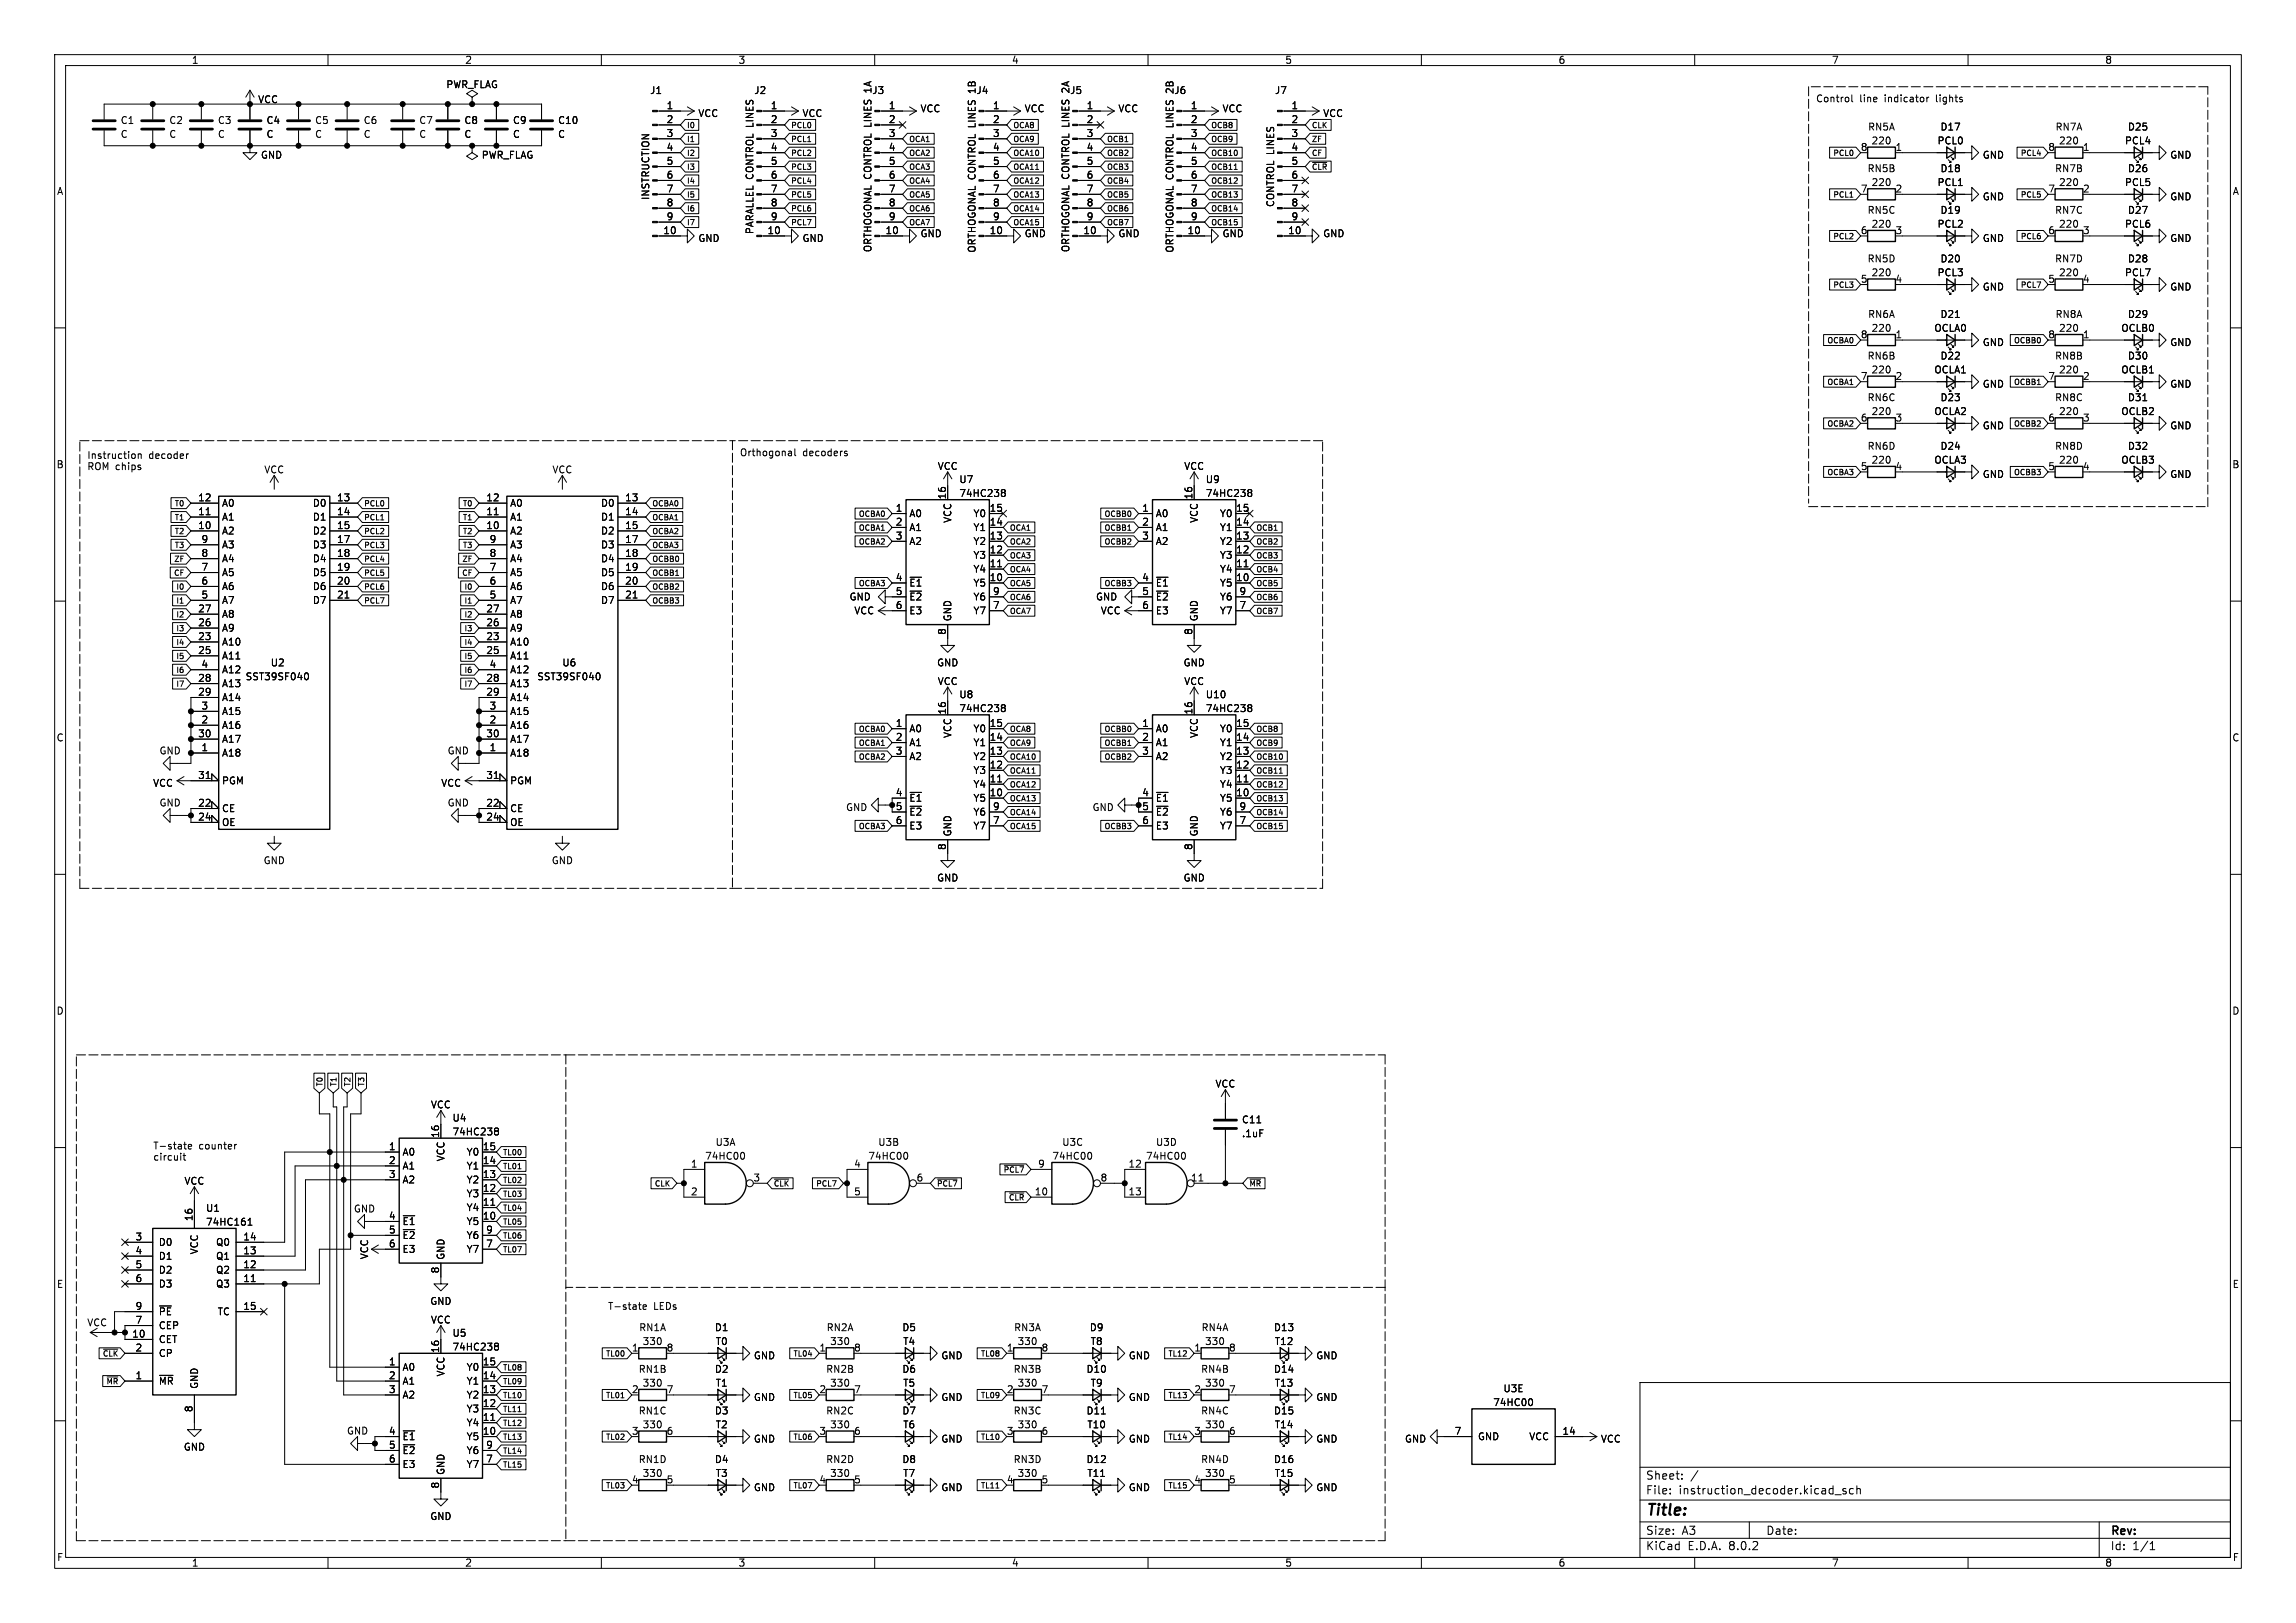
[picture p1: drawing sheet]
<svg xmlns="http://www.w3.org/2000/svg" width="420mm" height="297mm" viewBox="0 0 420 297" stroke-linecap="round" stroke-linejoin="round" font-family="sans-serif">
<defs><g id="words">
<text font-size="2.8" x="301" y="277.9">Title:</text>
<g font-size="2.1">
<text x="301" y="273.7">File:</text>
<text x="301" y="271">Sheet:</text>
<text x="307.1" y="273.7">instruction_decoder.kicad_sch</text>
<text x="301" y="281.1">Size:</text>
<text x="307.6" y="281.1">A3</text>
<text x="323" y="281.1">Date:</text>
<text x="386" y="281.3">Rev:</text>
<text x="301" y="283.9">KiCad</text>
<text x="308.7" y="283.9">E.D.A.</text>
<text x="316.3" y="283.9">8.0.2</text>
<text x="386" y="283.9">Id:</text>
<text x="390.1" y="283.9">1/1</text>
</g>
<g font-size="1.8">
<text x="35" y="11.9">1</text>
<text x="85" y="11.9">2</text>
<text x="135" y="11.9">3</text>
<text x="185" y="11.9">4</text>
<text x="235" y="11.9">5</text>
<text x="285" y="11.9">6</text>
<text x="335" y="11.9">7</text>
<text x="385" y="11.9">8</text>
<text x="81.5" y="16.3">PWR_FLAG</text>
<text x="118.8" y="17.4">J1</text>
<text x="137.9" y="17.4">J2</text>
<text x="159.5" y="17.4">J3</text>
<text x="159.6" y="16.6" transform="rotate(-90 159.6 16.6)">1A</text>
<text x="178.5" y="17.4">J4</text>
<text x="178.7" y="16.7" transform="rotate(-90 178.7 16.7)">1B</text>
<text x="195.7" y="17.4">J5</text>
<text x="195.8" y="16.6" transform="rotate(-90 195.8 16.6)">2A</text>
<text x="214.7" y="17.4">J6</text>
<text x="214.9" y="16.7" transform="rotate(-90 214.9 16.7)">2B</text>
<text x="233.1" y="17.4">J7</text>
<text x="22" y="22.9">C1</text>
<text x="30.9" y="22.9">C2</text>
<text x="39.8" y="22.9">C3</text>
<text x="47.1" y="19.1">VCC</text>
<text x="48.7" y="22.9">C4</text>
<text x="57.5" y="22.9">C5</text>
<text x="66.4" y="22.9">C6</text>
<text x="76.6" y="22.9">C7</text>
<text x="84.8" y="22.9">C8</text>
<text x="93.7" y="22.9">C9</text>
<text x="102" y="22.9">C10</text>
<text x="121.8" y="20.1">1</text>
<text x="121.8" y="22.6">2</text>
<text x="127.6" y="21.6">VCC</text>
<text x="140.9" y="20.1">1</text>
<text x="140.9" y="22.6">2</text>
<text x="146.7" y="21.6">VCC</text>
<text x="162.5" y="20.1">1</text>
<text x="162.5" y="22.6">2</text>
<text x="168.3" y="20.7">VCC</text>
<text x="181.5" y="20.1">1</text>
<text x="181.5" y="22.6">2</text>
<text x="187.3" y="20.7">VCC</text>
<text x="198.7" y="20.1">1</text>
<text x="198.7" y="22.6">2</text>
<text x="204.5" y="20.7">VCC</text>
<text x="217.7" y="20.1">1</text>
<text x="217.7" y="22.6">2</text>
<text x="223.5" y="20.7">VCC</text>
<text x="236.1" y="20.1">1</text>
<text x="236.1" y="22.6">2</text>
<text x="241.9" y="21.6">VCC</text>
<text x="332.1" y="18.8">Control</text>
<text x="340.2" y="18.8">line</text>
<text x="344.8" y="18.8">indicator</text>
<text x="354.4" y="18.8">lights</text>
<text x="22" y="25.4">C</text>
<text x="30.9" y="25.4">C</text>
<text x="39.8" y="25.4">C</text>
<text x="47.6" y="29.2">GND</text>
<text x="48.7" y="25.4">C</text>
<text x="57.5" y="25.4">C</text>
<text x="66.4" y="25.4">C</text>
<text x="76.6" y="25.4">C</text>
<text x="84.8" y="25.4">C</text>
<text x="88" y="29.2">PWR_FLAG</text>
<text x="93.7" y="25.4">C</text>
<text x="102" y="25.4">C</text>
<text x="121.8" y="25.1">3</text>
<text x="121.8" y="27.7">4</text>
<text x="140.9" y="25.1">3</text>
<text x="140.9" y="27.7">4</text>
<text x="162.5" y="25.1">3</text>
<text x="162.5" y="27.7">4</text>
<text x="181.5" y="25.1">3</text>
<text x="181.5" y="27.7">4</text>
<text x="198.7" y="25.1">3</text>
<text x="198.7" y="27.7">4</text>
<text x="217.7" y="25.1">3</text>
<text x="217.7" y="27.7">4</text>
<text x="236.1" y="25.1">3</text>
<text x="236.1" y="27.7">4</text>
<text x="340.3" y="27.7">8</text>
<text x="341.6" y="24.1">RN5A</text>
<text x="342.3" y="26.6">220</text>
<text x="346.6" y="27.7">1</text>
<text x="354.3" y="26.6">PCL0</text>
<text x="354.9" y="24.1">D17</text>
<text x="362.6" y="29.2">GND</text>
<text x="374.6" y="27.7">8</text>
<text x="375.9" y="24.1">RN7A</text>
<text x="376.5" y="26.6">220</text>
<text x="380.9" y="27.7">1</text>
<text x="388.6" y="26.6">PCL4</text>
<text x="389.2" y="24.1">D25</text>
<text x="396.9" y="29.2">GND</text>
<text x="10.3" y="35.9">A</text>
<text x="121.8" y="30.2">5</text>
<text x="121.8" y="32.8">6</text>
<text x="121.8" y="35.3">7</text>
<text x="140.9" y="30.2">5</text>
<text x="140.9" y="32.8">6</text>
<text x="140.9" y="35.3">7</text>
<text x="162.5" y="30.2">5</text>
<text x="162.5" y="32.8">6</text>
<text x="162.5" y="35.3">7</text>
<text x="181.5" y="30.2">5</text>
<text x="181.5" y="32.8">6</text>
<text x="181.5" y="35.3">7</text>
<text x="198.7" y="30.2">5</text>
<text x="198.7" y="32.8">6</text>
<text x="198.7" y="35.3">7</text>
<text x="217.7" y="30.2">5</text>
<text x="217.7" y="32.8">6</text>
<text x="217.7" y="35.3">7</text>
<text x="236.1" y="30.2">5</text>
<text x="236.1" y="32.8">6</text>
<text x="236.1" y="35.3">7</text>
<text x="340.3" y="35.3">7</text>
<text x="341.5" y="31.7">RN5B</text>
<text x="342.3" y="34.2">220</text>
<text x="346.6" y="35.3">2</text>
<text x="354.3" y="34.2">PCL1</text>
<text x="354.9" y="31.7">D18</text>
<text x="374.6" y="35.3">7</text>
<text x="375.8" y="31.7">RN7B</text>
<text x="376.5" y="34.2">220</text>
<text x="380.9" y="35.3">2</text>
<text x="388.6" y="34.2">PCL5</text>
<text x="389.2" y="31.7">D26</text>
<text x="408.3" y="35.9">A</text>
<text x="119" y="36.7" transform="rotate(-90 119 36.7)">INSTRUCTION</text>
<text x="121.8" y="37.8">8</text>
<text x="121.8" y="40.4">9</text>
<text x="140.9" y="37.8">8</text>
<text x="140.9" y="40.4">9</text>
<text x="162.5" y="37.8">8</text>
<text x="162.5" y="40.4">9</text>
<text x="181.5" y="37.8">8</text>
<text x="181.5" y="40.4">9</text>
<text x="198.7" y="37.8">8</text>
<text x="198.7" y="40.4">9</text>
<text x="217.7" y="37.8">8</text>
<text x="217.7" y="40.4">9</text>
<text x="233.3" y="38" transform="rotate(-90 233.3 38)">CONTROL LINES</text>
<text x="236.1" y="37.8">8</text>
<text x="236.1" y="40.4">9</text>
<text x="341.5" y="39.3">RN5C</text>
<text x="342.3" y="41.9">220</text>
<text x="354.3" y="41.9">PCL2</text>
<text x="354.9" y="39.3">D19</text>
<text x="362.6" y="36.9">GND</text>
<text x="375.8" y="39.3">RN7C</text>
<text x="376.5" y="41.9">220</text>
<text x="388.6" y="41.9">PCL6</text>
<text x="389.2" y="39.3">D27</text>
<text x="396.9" y="36.9">GND</text>
<text x="121.2" y="42.9">10</text>
<text x="127.6" y="44.5">GND</text>
<text x="138" y="42.9" transform="rotate(-90 138 42.9)">PARALLEL CONTROL LINES</text>
<text x="140.3" y="42.9">10</text>
<text x="146.7" y="44.5">GND</text>
<text x="159.6" y="46.2" transform="rotate(-90 159.6 46.2)">ORTHOGONAL CONTROL LINES</text>
<text x="161.9" y="42.9">10</text>
<text x="168.3" y="43.6">GND</text>
<text x="178.7" y="46.3" transform="rotate(-90 178.7 46.3)">ORTHOGONAL CONTROL LINES</text>
<text x="180.9" y="42.9">10</text>
<text x="187.3" y="43.6">GND</text>
<text x="195.8" y="46.2" transform="rotate(-90 195.8 46.2)">ORTHOGONAL CONTROL LINES</text>
<text x="198.1" y="42.9">10</text>
<text x="204.5" y="43.6">GND</text>
<text x="214.9" y="46.3" transform="rotate(-90 214.9 46.3)">ORTHOGONAL CONTROL LINES</text>
<text x="217.1" y="42.9">10</text>
<text x="223.5" y="43.6">GND</text>
<text x="235.5" y="42.9">10</text>
<text x="241.9" y="43.6">GND</text>
<text x="340.3" y="42.9">6</text>
<text x="346.6" y="42.9">3</text>
<text x="362.6" y="44.5">GND</text>
<text x="374.6" y="42.9">6</text>
<text x="380.9" y="42.9">3</text>
<text x="396.9" y="44.5">GND</text>
<text x="340.3" y="51.8">5</text>
<text x="341.5" y="48.2">RN5D</text>
<text x="342.3" y="50.8">220</text>
<text x="346.6" y="51.8">4</text>
<text x="354.3" y="50.8">PCL3</text>
<text x="354.9" y="48.2">D20</text>
<text x="362.6" y="53.4">GND</text>
<text x="374.6" y="51.8">5</text>
<text x="375.8" y="48.2">RN7D</text>
<text x="376.5" y="50.8">220</text>
<text x="380.9" y="51.8">4</text>
<text x="388.6" y="50.8">PCL7</text>
<text x="389.2" y="48.2">D28</text>
<text x="396.9" y="53.4">GND</text>
<text x="341.6" y="58.4">RN6A</text>
<text x="354.9" y="58.4">D21</text>
<text x="375.9" y="58.4">RN8A</text>
<text x="389.2" y="58.4">D29</text>
<text x="340.3" y="62">8</text>
<text x="341.5" y="66">RN6B</text>
<text x="342.3" y="60.9">220</text>
<text x="346.6" y="62">1</text>
<text x="353.7" y="60.9">OCLA0</text>
<text x="354.9" y="66">D22</text>
<text x="362.6" y="63.5">GND</text>
<text x="374.6" y="62">8</text>
<text x="375.8" y="66">RN8B</text>
<text x="376.5" y="60.9">220</text>
<text x="380.9" y="62">1</text>
<text x="387.9" y="60.9">OCLB0</text>
<text x="389.2" y="66">D30</text>
<text x="396.9" y="63.5">GND</text>
<text x="340.3" y="69.6">7</text>
<text x="342.3" y="68.5">220</text>
<text x="346.6" y="69.6">2</text>
<text x="353.7" y="68.5">OCLA1</text>
<text x="362.6" y="71.1">GND</text>
<text x="374.6" y="69.6">7</text>
<text x="376.5" y="68.5">220</text>
<text x="380.9" y="69.6">2</text>
<text x="387.9" y="68.5">OCLB1</text>
<text x="396.9" y="71.1">GND</text>
<text x="340.3" y="77.2">6</text>
<text x="341.5" y="73.6">RN6C</text>
<text x="342.3" y="76.2">220</text>
<text x="346.6" y="77.2">3</text>
<text x="353.7" y="76.2">OCLA2</text>
<text x="354.9" y="73.6">D23</text>
<text x="374.6" y="77.2">6</text>
<text x="375.8" y="73.6">RN8C</text>
<text x="376.5" y="76.2">220</text>
<text x="380.9" y="77.2">3</text>
<text x="387.9" y="76.2">OCLB2</text>
<text x="389.2" y="73.6">D31</text>
<text x="135.3" y="83.6">Orthogonal</text>
<text x="146.8" y="83.6">decoders</text>
<text x="341.5" y="82.5">RN6D</text>
<text x="354.9" y="82.5">D24</text>
<text x="362.6" y="78.8">GND</text>
<text x="375.8" y="82.5">RN8D</text>
<text x="389.2" y="82.5">D32</text>
<text x="396.9" y="78.8">GND</text>
<text x="10.3" y="85.9">B</text>
<text x="15.9" y="84.1">Instruction</text>
<text x="15.9" y="86.1">ROM chips</text>
<text x="27.2" y="84.1">decoder</text>
<text x="48.2" y="86.8">VCC</text>
<text x="101" y="86.8">VCC</text>
<text x="171.4" y="86.2">VCC</text>
<text x="175.4" y="88.6">U7</text>
<text x="216.5" y="86.2">VCC</text>
<text x="220.5" y="88.6">U9</text>
<text x="340.3" y="86.1">5</text>
<text x="342.3" y="85">220</text>
<text x="346.6" y="86.1">4</text>
<text x="353.7" y="85">OCLA3</text>
<text x="362.6" y="87.7">GND</text>
<text x="374.6" y="86.1">5</text>
<text x="376.5" y="85">220</text>
<text x="380.9" y="86.1">4</text>
<text x="387.9" y="85">OCLB3</text>
<text x="396.9" y="87.7">GND</text>
<text x="408.2" y="85.9">B</text>
<text x="36.2" y="94.4">11</text>
<text x="36.2" y="91.8">12</text>
<text x="40.5" y="95.5">A1</text>
<text x="40.5" y="92.9">A0</text>
<text x="57.1" y="92.9">D0</text>
<text x="57.1" y="95.5">D1</text>
<text x="61.6" y="91.8">13</text>
<text x="61.6" y="94.4">14</text>
<text x="88.9" y="94.4">11</text>
<text x="88.9" y="91.8">12</text>
<text x="93.2" y="95.5">A1</text>
<text x="93.2" y="92.9">A0</text>
<text x="109.8" y="92.9">D0</text>
<text x="109.8" y="95.5">D1</text>
<text x="114.3" y="91.8">13</text>
<text x="114.3" y="94.4">14</text>
<text x="163.8" y="93.7">1</text>
<text x="166.2" y="94.8">A0</text>
<text x="173.1" y="91.5" transform="rotate(-90 173.1 91.5)">16</text>
<text x="174.2" y="95.8" transform="rotate(-90 174.2 95.8)">VCC</text>
<text x="175.4" y="91.1">74HC238</text>
<text x="178" y="94.8">Y0</text>
<text x="180.9" y="93.7">15</text>
<text x="208.8" y="93.7">1</text>
<text x="211.3" y="94.8">A0</text>
<text x="218.2" y="91.5" transform="rotate(-90 218.2 91.5)">16</text>
<text x="219.3" y="95.8" transform="rotate(-90 219.3 95.8)">VCC</text>
<text x="220.5" y="91.1">74HC238</text>
<text x="223.1" y="94.8">Y0</text>
<text x="226" y="93.7">15</text>
<text x="36.2" y="96.9">10</text>
<text x="36.8" y="102">8</text>
<text x="36.8" y="99.4">9</text>
<text x="40.5" y="98">A2</text>
<text x="40.5" y="100.6">A3</text>
<text x="57.1" y="98">D2</text>
<text x="57.1" y="100.6">D3</text>
<text x="61.6" y="96.9">15</text>
<text x="61.6" y="99.4">17</text>
<text x="61.6" y="102">18</text>
<text x="88.9" y="96.9">10</text>
<text x="89.5" y="102">8</text>
<text x="89.5" y="99.4">9</text>
<text x="93.2" y="98">A2</text>
<text x="93.2" y="100.6">A3</text>
<text x="109.8" y="98">D2</text>
<text x="109.8" y="100.6">D3</text>
<text x="114.3" y="96.9">15</text>
<text x="114.3" y="99.4">17</text>
<text x="114.3" y="102">18</text>
<text x="163.8" y="96.3">2</text>
<text x="163.8" y="98.8">3</text>
<text x="166.2" y="97.4">A1</text>
<text x="166.2" y="99.9">A2</text>
<text x="178" y="99.9">Y2</text>
<text x="178" y="97.4">Y1</text>
<text x="180.9" y="101.3">12</text>
<text x="180.9" y="98.8">13</text>
<text x="180.9" y="96.3">14</text>
<text x="208.8" y="96.3">2</text>
<text x="208.8" y="98.8">3</text>
<text x="211.3" y="97.4">A1</text>
<text x="211.3" y="99.9">A2</text>
<text x="223.1" y="99.9">Y2</text>
<text x="223.1" y="97.4">Y1</text>
<text x="226" y="101.3">12</text>
<text x="226" y="98.8">13</text>
<text x="226" y="96.3">14</text>
<text x="36.8" y="107.1">6</text>
<text x="36.8" y="104.5">7</text>
<text x="40.5" y="105.6">A5</text>
<text x="40.5" y="103.1">A4</text>
<text x="57.1" y="103.1">D4</text>
<text x="57.1" y="105.6">D5</text>
<text x="61.6" y="104.5">19</text>
<text x="61.6" y="107.1">20</text>
<text x="89.5" y="107.1">6</text>
<text x="89.5" y="104.5">7</text>
<text x="93.2" y="105.6">A5</text>
<text x="93.2" y="103.1">A4</text>
<text x="109.8" y="103.1">D4</text>
<text x="109.8" y="105.6">D5</text>
<text x="114.3" y="104.5">19</text>
<text x="114.3" y="107.1">20</text>
<text x="163.8" y="106.4">4</text>
<text x="166.2" y="107.5">~{E1}</text>
<text x="178" y="107.5">Y5</text>
<text x="178" y="105">Y4</text>
<text x="178" y="102.5">Y3</text>
<text x="180.9" y="106.4">10</text>
<text x="180.9" y="103.9">11</text>
<text x="208.8" y="106.4">4</text>
<text x="211.3" y="107.5">~{E1}</text>
<text x="223.1" y="107.5">Y5</text>
<text x="223.1" y="105">Y4</text>
<text x="223.1" y="102.5">Y3</text>
<text x="226" y="106.4">10</text>
<text x="226" y="103.9">11</text>
<text x="36.2" y="112.1">27</text>
<text x="36.8" y="109.6">5</text>
<text x="40.5" y="113.3">A8</text>
<text x="40.5" y="110.7">A7</text>
<text x="40.5" y="108.2">A6</text>
<text x="57.1" y="108.2">D6</text>
<text x="57.1" y="110.7">D7</text>
<text x="61.6" y="109.6">21</text>
<text x="88.9" y="112.1">27</text>
<text x="89.5" y="109.6">5</text>
<text x="93.2" y="113.3">A8</text>
<text x="93.2" y="110.7">A7</text>
<text x="93.2" y="108.2">A6</text>
<text x="109.8" y="108.2">D6</text>
<text x="109.8" y="110.7">D7</text>
<text x="114.3" y="109.6">21</text>
<text x="155.3" y="110.1">GND</text>
<text x="156.2" y="112.6">VCC</text>
<text x="163.8" y="109">5</text>
<text x="163.8" y="111.5">6</text>
<text x="166.2" y="110.1">~{E2}</text>
<text x="166.2" y="112.6">E3</text>
<text x="174.2" y="113.8" transform="rotate(-90 174.2 113.8)">GND</text>
<text x="178" y="112.6">Y7</text>
<text x="178" y="110.1">Y6</text>
<text x="181.5" y="111.5">7</text>
<text x="181.5" y="109">9</text>
<text x="200.4" y="110.1">GND</text>
<text x="201.3" y="112.6">VCC</text>
<text x="208.8" y="109">5</text>
<text x="208.8" y="111.5">6</text>
<text x="211.3" y="110.1">~{E2}</text>
<text x="211.3" y="112.6">E3</text>
<text x="219.3" y="113.8" transform="rotate(-90 219.3 113.8)">GND</text>
<text x="223.1" y="112.6">Y7</text>
<text x="223.1" y="110.1">Y6</text>
<text x="226.6" y="111.5">7</text>
<text x="226.6" y="109">9</text>
<text x="36.2" y="117.2">23</text>
<text x="36.2" y="119.8">25</text>
<text x="36.2" y="114.7">26</text>
<text x="40.5" y="118.3">A10</text>
<text x="40.5" y="115.8">A9</text>
<text x="88.9" y="117.2">23</text>
<text x="88.9" y="119.8">25</text>
<text x="88.9" y="114.7">26</text>
<text x="93.2" y="118.3">A10</text>
<text x="93.2" y="115.8">A9</text>
<text x="173.1" y="116.3" transform="rotate(-90 173.1 116.3)">8</text>
<text x="218.2" y="116.3" transform="rotate(-90 218.2 116.3)">8</text>
<text x="36.2" y="124.8">28</text>
<text x="36.8" y="122.3">4</text>
<text x="40.5" y="120.9">A11</text>
<text x="40.5" y="126">A13</text>
<text x="40.5" y="123.4">A12</text>
<text x="44.8" y="124.7">SST39SF040</text>
<text x="49.4" y="122.1">U2</text>
<text x="88.9" y="124.8">28</text>
<text x="89.5" y="122.3">4</text>
<text x="93.2" y="120.9">A11</text>
<text x="93.2" y="126">A13</text>
<text x="93.2" y="123.4">A12</text>
<text x="98.2" y="124.7">SST39SF040</text>
<text x="102.8" y="122.1">U6</text>
<text x="171.3" y="122.1">GND</text>
<text x="171.4" y="125.6">VCC</text>
<text x="216.4" y="122.1">GND</text>
<text x="216.5" y="125.6">VCC</text>
<text x="36.2" y="127.4">29</text>
<text x="36.8" y="129.9">3</text>
<text x="40.5" y="128.5">A14</text>
<text x="40.5" y="131">A15</text>
<text x="88.9" y="127.4">29</text>
<text x="89.5" y="129.9">3</text>
<text x="93.2" y="128.5">A14</text>
<text x="93.2" y="131">A15</text>
<text x="173.1" y="130.9" transform="rotate(-90 173.1 130.9)">16</text>
<text x="175.4" y="128">U8</text>
<text x="175.4" y="130.5">74HC238</text>
<text x="218.2" y="130.9" transform="rotate(-90 218.2 130.9)">16</text>
<text x="220.5" y="128">U10</text>
<text x="220.5" y="130.5">74HC238</text>
<text x="10.3" y="135.9">C</text>
<text x="36.2" y="135">30</text>
<text x="36.8" y="137.5">1</text>
<text x="36.8" y="132.5">2</text>
<text x="40.5" y="133.6">A16</text>
<text x="40.5" y="136.1">A17</text>
<text x="88.9" y="135">30</text>
<text x="89.5" y="137.5">1</text>
<text x="89.5" y="132.5">2</text>
<text x="93.2" y="133.6">A16</text>
<text x="93.2" y="136.1">A17</text>
<text x="163.8" y="133.1">1</text>
<text x="163.8" y="135.6">2</text>
<text x="166.2" y="134.2">A0</text>
<text x="166.2" y="136.8">A1</text>
<text x="174.2" y="135.1" transform="rotate(-90 174.2 135.1)">VCC</text>
<text x="178" y="136.8">Y1</text>
<text x="178" y="134.2">Y0</text>
<text x="180.9" y="135.6">14</text>
<text x="180.9" y="133.1">15</text>
<text x="208.8" y="133.1">1</text>
<text x="208.8" y="135.6">2</text>
<text x="211.3" y="134.2">A0</text>
<text x="211.3" y="136.8">A1</text>
<text x="219.3" y="135.1" transform="rotate(-90 219.3 135.1)">VCC</text>
<text x="223.1" y="136.8">Y1</text>
<text x="223.1" y="134.2">Y0</text>
<text x="226" y="135.6">14</text>
<text x="226" y="133.1">15</text>
<text x="408.2" y="135.9">C</text>
<text x="29.1" y="138.3">GND</text>
<text x="36.2" y="142.6">31</text>
<text x="40.5" y="138.7">A18</text>
<text x="40.5" y="143.7">PGM</text>
<text x="81.8" y="138.3">GND</text>
<text x="88.9" y="142.6">31</text>
<text x="93.2" y="138.7">A18</text>
<text x="93.2" y="143.7">PGM</text>
<text x="163.8" y="138.2">3</text>
<text x="166.2" y="139.3">A2</text>
<text x="178" y="141.8">Y3</text>
<text x="178" y="139.3">Y2</text>
<text x="180.9" y="143.3">11</text>
<text x="180.9" y="140.7">12</text>
<text x="180.9" y="138.2">13</text>
<text x="208.8" y="138.2">3</text>
<text x="211.3" y="139.3">A2</text>
<text x="223.1" y="141.8">Y3</text>
<text x="223.1" y="139.3">Y2</text>
<text x="226" y="143.3">11</text>
<text x="226" y="140.7">12</text>
<text x="226" y="138.2">13</text>
<text x="27.9" y="144.2">VCC</text>
<text x="29.1" y="147.8">GND</text>
<text x="36.2" y="147.7">22</text>
<text x="40.5" y="148.8">CE</text>
<text x="80.6" y="144.2">VCC</text>
<text x="81.8" y="147.8">GND</text>
<text x="88.9" y="147.7">22</text>
<text x="93.2" y="148.8">CE</text>
<text x="154.7" y="148.6">GND</text>
<text x="163.8" y="145.8">4</text>
<text x="163.8" y="148.3">5</text>
<text x="166.2" y="146.9">~{E1}</text>
<text x="166.2" y="149.5">~{E2}</text>
<text x="178" y="146.9">Y5</text>
<text x="178" y="144.4">Y4</text>
<text x="178" y="149.5">Y6</text>
<text x="180.9" y="145.8">10</text>
<text x="181.5" y="148.3">9</text>
<text x="199.8" y="148.6">GND</text>
<text x="208.8" y="145.8">4</text>
<text x="208.8" y="148.3">5</text>
<text x="211.3" y="146.9">~{E1}</text>
<text x="211.3" y="149.5">~{E2}</text>
<text x="223.1" y="146.9">Y5</text>
<text x="223.1" y="144.4">Y4</text>
<text x="223.1" y="149.5">Y6</text>
<text x="226" y="145.8">10</text>
<text x="226.6" y="148.3">9</text>
<text x="36.2" y="150.2">24</text>
<text x="40.5" y="151.4">OE</text>
<text x="88.9" y="150.2">24</text>
<text x="93.2" y="151.4">OE</text>
<text x="163.8" y="150.9">6</text>
<text x="166.2" y="152">E3</text>
<text x="173.1" y="155.6" transform="rotate(-90 173.1 155.6)">8</text>
<text x="174.2" y="153.2" transform="rotate(-90 174.2 153.2)">GND</text>
<text x="178" y="152">Y7</text>
<text x="181.5" y="150.9">7</text>
<text x="208.8" y="150.9">6</text>
<text x="211.3" y="152">E3</text>
<text x="218.2" y="155.6" transform="rotate(-90 218.2 155.6)">8</text>
<text x="219.3" y="153.2" transform="rotate(-90 219.3 153.2)">GND</text>
<text x="223.1" y="152">Y7</text>
<text x="226.6" y="150.9">7</text>
<text x="48.1" y="158.3">GND</text>
<text x="100.8" y="158.3">GND</text>
<text x="171.3" y="161.5">GND</text>
<text x="216.4" y="161.5">GND</text>
<text x="10.3" y="185.9">D</text>
<text x="408.2" y="185.9">D</text>
<text x="78.7" y="203">VCC</text>
<text x="222.2" y="199.2">VCC</text>
<text x="80.4" y="208.3" transform="rotate(-90 80.4 208.3)">16</text>
<text x="82.7" y="205.4">U4</text>
<text x="82.7" y="208">74HC238</text>
<text x="130.8" y="209.9">U3A</text>
<text x="160.6" y="209.9">U3B</text>
<text x="194.2" y="209.9">U3C</text>
<text x="211.4" y="209.9">U3D</text>
<text x="227.1" y="208.3">.1uF</text>
<text x="227.1" y="205.8">C11</text>
<text x="27.9" y="210.4">T-state</text>
<text x="27.9" y="212.5">circuit</text>
<text x="36.4" y="210.4">counter</text>
<text x="71" y="210.6">1</text>
<text x="71" y="213.1">2</text>
<text x="71" y="215.6">3</text>
<text x="73.5" y="211.7">A0</text>
<text x="73.5" y="214.2">A1</text>
<text x="81.5" y="212.6" transform="rotate(-90 81.5 212.6)">VCC</text>
<text x="85.3" y="214.2">Y1</text>
<text x="85.3" y="211.7">Y0</text>
<text x="88.2" y="215.6">13</text>
<text x="88.2" y="213.1">14</text>
<text x="88.2" y="210.6">15</text>
<text x="126.3" y="213.7">1</text>
<text x="128.9" y="212.4">74HC00</text>
<text x="156.1" y="213.7">4</text>
<text x="158.7" y="212.4">74HC00</text>
<text x="189.8" y="213.7">9</text>
<text x="192.4" y="212.4">74HC00</text>
<text x="206.3" y="213.7">12</text>
<text x="209.5" y="212.4">74HC00</text>
<text x="33.6" y="217">VCC</text>
<text x="37.6" y="222">U1</text>
<text x="73.5" y="216.8">A2</text>
<text x="85.3" y="221.8">Y4</text>
<text x="85.3" y="219.3">Y3</text>
<text x="85.3" y="216.8">Y2</text>
<text x="88.2" y="220.7">11</text>
<text x="88.2" y="218.2">12</text>
<text x="126.3" y="218.8">2</text>
<text x="137.7" y="216.3">3</text>
<text x="156.1" y="218.8">5</text>
<text x="167.6" y="216.3">6</text>
<text x="189.2" y="218.8">10</text>
<text x="201.2" y="216.3">8</text>
<text x="206.3" y="218.8">13</text>
<text x="217.8" y="216.3">11</text>
<text x="24.7" y="227.1">3</text>
<text x="35.3" y="223.6" transform="rotate(-90 35.3 223.6)">16</text>
<text x="37.6" y="224.5">74HC161</text>
<text x="44.4" y="227.1">14</text>
<text x="64.6" y="222.1">GND</text>
<text x="71" y="223.3">4</text>
<text x="71" y="225.8">5</text>
<text x="73.5" y="224.4">~{E1}</text>
<text x="73.5" y="226.9">~{E2}</text>
<text x="85.3" y="224.4">Y5</text>
<text x="85.3" y="226.9">Y6</text>
<text x="88.2" y="223.3">10</text>
<text x="88.8" y="225.8">9</text>
<text x="24.7" y="229.6">4</text>
<text x="24.7" y="232.2">5</text>
<text x="29" y="228.2">D0</text>
<text x="29" y="230.7">D1</text>
<text x="29" y="233.3">D2</text>
<text x="36.4" y="229.6" transform="rotate(-90 36.4 229.6)">VCC</text>
<text x="39.4" y="233.3">Q2</text>
<text x="39.4" y="230.7">Q1</text>
<text x="39.4" y="228.2">Q0</text>
<text x="44.4" y="232.2">12</text>
<text x="44.4" y="229.6">13</text>
<text x="67.5" y="230.5" transform="rotate(-90 67.5 230.5)">VCC</text>
<text x="71" y="228.3">6</text>
<text x="73.5" y="229.5">E3</text>
<text x="80.4" y="233.1" transform="rotate(-90 80.4 233.1)">8</text>
<text x="81.5" y="230.6" transform="rotate(-90 81.5 230.6)">GND</text>
<text x="85.3" y="229.5">Y7</text>
<text x="88.8" y="228.3">7</text>
<text x="10.3" y="235.9">E</text>
<text x="24.7" y="234.7">6</text>
<text x="24.7" y="239.8">9</text>
<text x="29" y="235.8">D3</text>
<text x="39.4" y="235.8">Q3</text>
<text x="44.4" y="234.7">11</text>
<text x="44.4" y="239.8">15</text>
<text x="78.6" y="239">GND</text>
<text x="111.1" y="239.8">T-state</text>
<text x="119.6" y="239.8">LEDs</text>
<text x="408.3" y="235.9">E</text>
<text x="15.9" y="242.9">VCC</text>
<text x="24.1" y="244.9">10</text>
<text x="24.7" y="242.3">7</text>
<text x="29" y="246">CET</text>
<text x="29" y="243.4">CEP</text>
<text x="29" y="240.9">~{PE}</text>
<text x="39.7" y="240.9">TC</text>
<text x="78.7" y="242.4">VCC</text>
<text x="82.7" y="244.8">U5</text>
<text x="116.8" y="243.8">RN1A</text>
<text x="130.7" y="243.8">D1</text>
<text x="151.1" y="243.8">RN2A</text>
<text x="165" y="243.8">D5</text>
<text x="185.4" y="243.8">RN3A</text>
<text x="199.3" y="243.8">D9</text>
<text x="219.7" y="243.8">RN4A</text>
<text x="232.9" y="243.8">D13</text>
<text x="24.7" y="247.4">2</text>
<text x="29" y="248.5">CP</text>
<text x="71" y="249.9">1</text>
<text x="73.5" y="251.1">A0</text>
<text x="80.4" y="247.7" transform="rotate(-90 80.4 247.7)">16</text>
<text x="81.5" y="252" transform="rotate(-90 81.5 252)">VCC</text>
<text x="82.7" y="247.4">74HC238</text>
<text x="85.3" y="251.1">Y0</text>
<text x="88.2" y="249.9">15</text>
<text x="115.5" y="247.4">1</text>
<text x="116.7" y="251.4">RN1B</text>
<text x="117.5" y="246.3">330</text>
<text x="121.8" y="247.4">8</text>
<text x="130.7" y="251.4">D2</text>
<text x="130.8" y="246.3">T0</text>
<text x="137.8" y="248.9">GND</text>
<text x="149.8" y="247.4">1</text>
<text x="151" y="251.4">RN2B</text>
<text x="151.8" y="246.3">330</text>
<text x="156.1" y="247.4">8</text>
<text x="165" y="251.4">D6</text>
<text x="165.1" y="246.3">T4</text>
<text x="172.1" y="248.9">GND</text>
<text x="184.1" y="247.4">1</text>
<text x="185.3" y="251.4">RN3B</text>
<text x="186" y="246.3">330</text>
<text x="190.4" y="247.4">8</text>
<text x="198.7" y="251.4">D10</text>
<text x="199.4" y="246.3">T8</text>
<text x="206.4" y="248.9">GND</text>
<text x="218.4" y="247.4">1</text>
<text x="219.6" y="251.4">RN4B</text>
<text x="220.3" y="246.3">330</text>
<text x="224.7" y="247.4">8</text>
<text x="232.9" y="251.4">D14</text>
<text x="233.1" y="246.3">T12</text>
<text x="240.7" y="248.9">GND</text>
<text x="24.7" y="252.5">1</text>
<text x="29" y="253.6">~{MR}</text>
<text x="36.4" y="254.3" transform="rotate(-90 36.4 254.3)">GND</text>
<text x="71" y="252.5">2</text>
<text x="71" y="255">3</text>
<text x="73.5" y="253.6">A1</text>
<text x="73.5" y="256.1">A2</text>
<text x="85.3" y="256.1">Y2</text>
<text x="85.3" y="253.6">Y1</text>
<text x="88.2" y="257.6">12</text>
<text x="88.2" y="255">13</text>
<text x="88.2" y="252.5">14</text>
<text x="115.5" y="255">2</text>
<text x="117.5" y="254">330</text>
<text x="121.8" y="255">7</text>
<text x="130.8" y="254">T1</text>
<text x="137.8" y="256.6">GND</text>
<text x="149.8" y="255">2</text>
<text x="151.8" y="254">330</text>
<text x="156.1" y="255">7</text>
<text x="165.1" y="254">T5</text>
<text x="172.1" y="256.6">GND</text>
<text x="184.1" y="255">2</text>
<text x="186" y="254">330</text>
<text x="190.4" y="255">7</text>
<text x="199.4" y="254">T9</text>
<text x="206.4" y="256.6">GND</text>
<text x="218.4" y="255">2</text>
<text x="220.3" y="254">330</text>
<text x="224.7" y="255">7</text>
<text x="233.1" y="254">T13</text>
<text x="240.7" y="256.6">GND</text>
<text x="273" y="257.5">74HC00</text>
<text x="274.9" y="255">U3E</text>
<text x="35.3" y="258.5" transform="rotate(-90 35.3 258.5)">8</text>
<text x="63.4" y="262.7">GND</text>
<text x="71" y="262.6">4</text>
<text x="73.5" y="263.8">~{E1}</text>
<text x="85.3" y="263.8">Y5</text>
<text x="85.3" y="261.2">Y4</text>
<text x="85.3" y="258.7">Y3</text>
<text x="88.2" y="262.6">10</text>
<text x="88.2" y="260.1">11</text>
<text x="115.5" y="262.6">3</text>
<text x="116.7" y="259">RN1C</text>
<text x="117.5" y="261.6">330</text>
<text x="121.8" y="262.6">6</text>
<text x="130.7" y="259">D3</text>
<text x="130.8" y="261.6">T2</text>
<text x="149.8" y="262.6">3</text>
<text x="151" y="259">RN2C</text>
<text x="151.8" y="261.6">330</text>
<text x="156.1" y="262.6">6</text>
<text x="165" y="259">D7</text>
<text x="165.1" y="261.6">T6</text>
<text x="184.1" y="262.6">3</text>
<text x="185.3" y="259">RN3C</text>
<text x="186" y="261.6">330</text>
<text x="190.4" y="262.6">6</text>
<text x="198.7" y="259">D11</text>
<text x="198.8" y="261.6">T10</text>
<text x="218.4" y="262.6">3</text>
<text x="219.6" y="259">RN4C</text>
<text x="220.3" y="261.6">330</text>
<text x="224.7" y="262.6">6</text>
<text x="232.9" y="259">D15</text>
<text x="233.1" y="261.6">T14</text>
<text x="266" y="262.6">7</text>
<text x="270.3" y="263.8">GND</text>
<text x="279.6" y="263.8">VCC</text>
<text x="285.7" y="262.6">14</text>
<text x="33.5" y="265.7">GND</text>
<text x="71" y="265.2">5</text>
<text x="71" y="267.7">6</text>
<text x="73.5" y="266.3">~{E2}</text>
<text x="73.5" y="268.8">E3</text>
<text x="85.3" y="268.8">Y7</text>
<text x="85.3" y="266.3">Y6</text>
<text x="88.8" y="267.7">7</text>
<text x="88.8" y="265.2">9</text>
<text x="116.7" y="267.9">RN1D</text>
<text x="130.7" y="267.9">D4</text>
<text x="137.8" y="264.2">GND</text>
<text x="151" y="267.9">RN2D</text>
<text x="165" y="267.9">D8</text>
<text x="172.1" y="264.2">GND</text>
<text x="185.3" y="267.9">RN3D</text>
<text x="198.7" y="267.9">D12</text>
<text x="206.4" y="264.2">GND</text>
<text x="219.6" y="267.9">RN4D</text>
<text x="232.9" y="267.9">D16</text>
<text x="240.7" y="264.2">GND</text>
<text x="256.9" y="264.2">GND</text>
<text x="292.7" y="264.2">VCC</text>
<text x="80.4" y="272.5" transform="rotate(-90 80.4 272.5)">8</text>
<text x="81.5" y="270" transform="rotate(-90 81.5 270)">GND</text>
<text x="115.5" y="271.5">4</text>
<text x="117.5" y="270.5">330</text>
<text x="121.8" y="271.5">5</text>
<text x="130.8" y="270.5">T3</text>
<text x="137.8" y="273.1">GND</text>
<text x="149.8" y="271.5">4</text>
<text x="151.8" y="270.5">330</text>
<text x="156.1" y="271.5">5</text>
<text x="165.1" y="270.5">T7</text>
<text x="172.1" y="273.1">GND</text>
<text x="184.1" y="271.5">4</text>
<text x="186" y="270.5">330</text>
<text x="190.4" y="271.5">5</text>
<text x="198.8" y="270.5">T11</text>
<text x="206.4" y="273.1">GND</text>
<text x="218.4" y="271.5">4</text>
<text x="220.3" y="270.5">330</text>
<text x="224.7" y="271.5">5</text>
<text x="233.1" y="270.5">T15</text>
<text x="240.7" y="273.1">GND</text>
<text x="78.6" y="278.4">GND</text>
<text x="10.3" y="285.9">F</text>
<text x="35" y="286.9">1</text>
<text x="85" y="286.9">2</text>
<text x="135" y="286.9">3</text>
<text x="185" y="286.9">4</text>
<text x="235" y="286.9">5</text>
<text x="285" y="286.9">6</text>
<text x="335" y="286.9">7</text>
<text x="385" y="286.9">8</text>
<text x="408.3" y="285.9">F</text>
</g>
<g font-size="1.4">
<text x="125.6" y="23.7">I0</text>
<text x="144.6" y="23.7">PCL0</text>
<text x="185.3" y="23.7">OCA8</text>
<text x="221.5" y="23.7">OCB8</text>
<text x="239.9" y="23.7">CLK</text>
<text x="125.6" y="28.7">I2</text>
<text x="125.6" y="26.2">I1</text>
<text x="144.6" y="26.2">PCL1</text>
<text x="144.6" y="28.7">PCL2</text>
<text x="166.2" y="28.7">OCA2</text>
<text x="166.2" y="26.2">OCA1</text>
<text x="185.3" y="26.2">OCA9</text>
<text x="185.3" y="28.7">OCA10</text>
<text x="202.4" y="26.2">OCB1</text>
<text x="202.4" y="28.7">OCB2</text>
<text x="221.5" y="26.2">OCB9</text>
<text x="221.5" y="28.7">OCB10</text>
<text x="239.9" y="26.2">ZF</text>
<text x="239.9" y="28.7">CF</text>
<text x="335.2" y="28.7">PCL0</text>
<text x="369.5" y="28.7">PCL4</text>
<text x="125.6" y="33.8">I4</text>
<text x="125.6" y="31.3">I3</text>
<text x="144.6" y="33.8">PCL4</text>
<text x="144.6" y="31.3">PCL3</text>
<text x="166.2" y="33.8">OCA4</text>
<text x="166.2" y="31.3">OCA3</text>
<text x="185.3" y="33.8">OCA12</text>
<text x="185.3" y="31.3">OCA11</text>
<text x="202.4" y="33.8">OCB4</text>
<text x="202.4" y="31.3">OCB3</text>
<text x="221.5" y="33.8">OCB12</text>
<text x="221.5" y="31.3">OCB11</text>
<text x="239.9" y="31.3">~{CLR}</text>
<text x="125.6" y="36.4">I5</text>
<text x="125.6" y="38.9">I6</text>
<text x="125.6" y="41.4">I7</text>
<text x="144.6" y="36.4">PCL5</text>
<text x="144.6" y="38.9">PCL6</text>
<text x="144.6" y="41.4">PCL7</text>
<text x="166.2" y="38.9">OCA6</text>
<text x="166.2" y="41.4">OCA7</text>
<text x="166.2" y="36.4">OCA5</text>
<text x="185.3" y="38.9">OCA14</text>
<text x="185.3" y="36.4">OCA13</text>
<text x="185.3" y="41.4">OCA15</text>
<text x="202.4" y="36.4">OCB5</text>
<text x="202.4" y="38.9">OCB6</text>
<text x="202.4" y="41.4">OCB7</text>
<text x="221.5" y="41.4">OCB15</text>
<text x="221.5" y="38.9">OCB14</text>
<text x="221.5" y="36.4">OCB13</text>
<text x="335.2" y="36.4">PCL1</text>
<text x="369.5" y="36.4">PCL5</text>
<text x="335.2" y="44">PCL2</text>
<text x="369.5" y="44">PCL6</text>
<text x="335.2" y="52.9">PCL3</text>
<text x="369.5" y="52.9">PCL7</text>
<text x="334.1" y="63">OCBA0</text>
<text x="368.3" y="63">OCBB0</text>
<text x="334.1" y="70.7">OCBA1</text>
<text x="368.3" y="70.7">OCBB1</text>
<text x="334.1" y="78.3">OCBA2</text>
<text x="368.3" y="78.3">OCBB2</text>
<text x="334.1" y="87.2">OCBA3</text>
<text x="368.3" y="87.2">OCBB3</text>
<text x="31.8" y="95.4">T1</text>
<text x="31.8" y="92.9">T0</text>
<text x="66.5" y="95.4">PCL1</text>
<text x="66.5" y="92.9">PCL0</text>
<text x="84.5" y="95.4">T1</text>
<text x="84.5" y="92.9">T0</text>
<text x="119.2" y="95.4">OCBA1</text>
<text x="119.2" y="92.9">OCBA0</text>
<text x="157" y="94.8">OCBA0</text>
<text x="201.9" y="94.8">OCBB0</text>
<text x="31.8" y="98">T2</text>
<text x="31.8" y="100.5">T3</text>
<text x="66.5" y="98">PCL2</text>
<text x="66.5" y="100.5">PCL3</text>
<text x="84.5" y="98">T2</text>
<text x="84.5" y="100.5">T3</text>
<text x="119.2" y="98">OCBA2</text>
<text x="119.2" y="100.5">OCBA3</text>
<text x="157" y="99.9">OCBA2</text>
<text x="157" y="97.3">OCBA1</text>
<text x="184.6" y="97.3">OCA1</text>
<text x="184.6" y="99.9">OCA2</text>
<text x="201.9" y="97.3">OCBB1</text>
<text x="201.9" y="99.9">OCBB2</text>
<text x="229.7" y="97.3">OCB1</text>
<text x="229.7" y="99.9">OCB2</text>
<text x="31.7" y="105.6">CF</text>
<text x="31.7" y="103">ZF</text>
<text x="66.5" y="105.6">PCL5</text>
<text x="66.5" y="103">PCL4</text>
<text x="84.4" y="105.6">CF</text>
<text x="84.4" y="103">ZF</text>
<text x="119.2" y="105.6">OCBB1</text>
<text x="119.2" y="103">OCBB0</text>
<text x="157" y="107.5">OCBA3</text>
<text x="184.6" y="102.4">OCA3</text>
<text x="184.6" y="107.5">OCA5</text>
<text x="184.6" y="104.9">OCA4</text>
<text x="201.9" y="107.5">OCBB3</text>
<text x="229.7" y="104.9">OCB4</text>
<text x="229.7" y="102.4">OCB3</text>
<text x="229.7" y="107.5">OCB5</text>
<text x="32.1" y="110.7">I1</text>
<text x="32.1" y="113.2">I2</text>
<text x="32.1" y="108.1">I0</text>
<text x="66.5" y="108.1">PCL6</text>
<text x="66.5" y="110.7">PCL7</text>
<text x="84.8" y="110.7">I1</text>
<text x="84.8" y="113.2">I2</text>
<text x="84.8" y="108.1">I0</text>
<text x="119.2" y="110.7">OCBB3</text>
<text x="119.2" y="108.1">OCBB2</text>
<text x="184.6" y="110">OCA6</text>
<text x="184.6" y="112.6">OCA7</text>
<text x="229.7" y="112.6">OCB7</text>
<text x="229.7" y="110">OCB6</text>
<text x="32.1" y="115.7">I3</text>
<text x="32.1" y="118.3">I4</text>
<text x="84.8" y="118.3">I4</text>
<text x="84.8" y="115.7">I3</text>
<text x="32.1" y="125.9">I7</text>
<text x="32.1" y="123.4">I6</text>
<text x="32.1" y="120.8">I5</text>
<text x="84.8" y="123.4">I6</text>
<text x="84.8" y="120.8">I5</text>
<text x="84.8" y="125.9">I7</text>
<text x="157" y="136.7">OCBA1</text>
<text x="157" y="134.2">OCBA0</text>
<text x="184.6" y="134.2">OCA8</text>
<text x="184.6" y="136.7">OCA9</text>
<text x="201.9" y="136.7">OCBB1</text>
<text x="201.9" y="134.2">OCBB0</text>
<text x="229.7" y="134.2">OCB8</text>
<text x="229.7" y="136.7">OCB9</text>
<text x="157" y="139.2">OCBA2</text>
<text x="184.6" y="139.2">OCA10</text>
<text x="184.6" y="141.8">OCA11</text>
<text x="201.9" y="139.2">OCBB2</text>
<text x="229.7" y="141.8">OCB11</text>
<text x="229.7" y="139.2">OCB10</text>
<text x="184.6" y="146.9">OCA13</text>
<text x="184.6" y="144.3">OCA12</text>
<text x="184.6" y="149.4">OCA14</text>
<text x="229.7" y="149.4">OCB14</text>
<text x="229.7" y="144.3">OCB12</text>
<text x="229.7" y="146.9">OCB13</text>
<text x="157" y="151.9">OCBA3</text>
<text x="184.6" y="151.9">OCA15</text>
<text x="201.9" y="151.9">OCBB3</text>
<text x="229.7" y="151.9">OCB15</text>
<text x="59.2" y="198.9" transform="rotate(-90 59.2 198.9)">T0</text>
<text x="61.8" y="198.9" transform="rotate(-90 61.8 198.9)">T1</text>
<text x="64.3" y="198.9" transform="rotate(-90 64.3 198.9)">T2</text>
<text x="66.8" y="198.9" transform="rotate(-90 66.8 198.9)">T3</text>
<text x="91.9" y="214.2">TL01</text>
<text x="91.9" y="211.6">TL00</text>
<text x="183.5" y="214.8">~{PCL7}</text>
<text x="91.9" y="216.7">TL02</text>
<text x="91.9" y="219.2">TL03</text>
<text x="91.9" y="221.8">TL04</text>
<text x="119.6" y="217.3">CLK</text>
<text x="141.5" y="217.3">~{CLK}</text>
<text x="149.2" y="217.3">PCL7</text>
<text x="171.3" y="217.3">~{PCL7}</text>
<text x="184.4" y="219.9">~{CLR}</text>
<text x="228.5" y="217.3">~{MR}</text>
<text x="91.9" y="224.3">TL05</text>
<text x="91.9" y="226.9">TL06</text>
<text x="91.9" y="229.4">TL07</text>
<text x="18.7" y="248.5">~{CLK}</text>
<text x="91.9" y="251">TL08</text>
<text x="110.7" y="248.5">TL00</text>
<text x="145" y="248.5">TL04</text>
<text x="179.3" y="248.5">TL08</text>
<text x="213.6" y="248.5">TL12</text>
<text x="19.3" y="253.5">~{MR}</text>
<text x="91.9" y="256.1">TL10</text>
<text x="91.9" y="253.5">TL09</text>
<text x="110.7" y="256.1">TL01</text>
<text x="145" y="256.1">TL05</text>
<text x="179.3" y="256.1">TL09</text>
<text x="213.6" y="256.1">TL13</text>
<text x="91.9" y="258.6">TL11</text>
<text x="91.9" y="261.2">TL12</text>
<text x="91.9" y="263.7">TL13</text>
<text x="110.7" y="263.7">TL02</text>
<text x="145" y="263.7">TL06</text>
<text x="179.3" y="263.7">TL10</text>
<text x="213.6" y="263.7">TL14</text>
<text x="91.9" y="268.8">TL15</text>
<text x="91.9" y="266.2">TL14</text>
<text x="110.7" y="272.6">TL03</text>
<text x="145" y="272.6">TL07</text>
<text x="179.3" y="272.6">TL11</text>
<text x="213.6" y="272.6">TL15</text>
</g>
</g></defs>
<g fill="none" stroke="#000" stroke-width=".18">
<path d="M10 10h400v277h-400zM12 12h396v273h-396zM27.9 19.1v2.7M36.8 19.1v2.7M45.7 16.5v5.3M45.7 16.5l-.7 1.3M45.7 16.5l.8 1.3M54.6 19.1v2.7M60 10v2M63.5 19.1v2.7M73.7 19.1v2.7M81.9 19.1v2.7"/>
<path d="M86.4 17.8l1-.7-1-.6-1.1 .6 1.1 .7v1.3M86.4 19.1h.1M90.8 19.1v2.7M110 10v2M125.7 19.6l1.3 .7M144.8 19.6l1.2 .7M160 10v2M166.4 19.6l1.2 .7M185.4 19.6l1.3 .7M202.6 19.6l1.2 .7M210 10v2M221.6 19.6l1.3 .7"/>
<path d="M240 19.6l1.3 .7M260 10v2M310 10v2M338.7 17.4v1.1l.2 .1M352.5 17.8v.8M352.8 17.8l-.3 .2M360 10v2M19 21.8v-2.7h80.1v2.7M19 23.9v2.8h80.1v-2.8M27.9 23.9v2.8M36.8 23.9v2.8M45.7 23.9v4h1.3l-1.3 1.3-1.3-1.3h1.3"/>
<path d="M54.6 23.9v2.8M63.5 23.9v2.8M73.7 23.9v2.8M81.9 23.9v2.8M86.4 26.7v1.2l1 .7-1 .6-1.1-.6 1.1-.7M86.4 26.7h.1M90.8 23.9v2.8M120.2 35.6h4.3M120.2 38.1h4.3M120.2 33h4.3M120.2 30.5h4.3M120.2 27.9h4.3"/>
<path d="M120.2 25.4h4.3M120.2 22.9h4.3M120.2 20.3h6.8M125.3 21.9h2.5v2h-2.5l-.8-1zM125.3 26.9h2.5v2h-2.5l-.8-1zM125.3 24.4h2.5v2h-2.5l-.8-1zM125.3 32h2.5v2h-2.5l-.8-1zM125.3 34.6h2.5v2h-2.5l-.8-1zM125.3 29.5h2.5v2h-2.5l-.8-1zM125.3 37.1h2.5v2h-2.5l-.8-1zM125.3 39.6h2.5v2h-2.5l-.8-1zM127 20.3l-1.3 .8"/>
<path d="M139.3 35.6h4.2M139.3 38.1h4.2M139.3 33h4.2M139.3 30.5h4.2M139.3 27.9h4.2M139.3 25.4h4.2M139.3 22.9h4.2M139.3 20.3h6.7M144.4 24.4h4.8v2h-4.8l-.9-1zM144.4 26.9h4.8v2h-4.8l-.9-1zM144.4 21.9h4.8v2h-4.8l-.9-1zM144.4 32h4.8v2h-4.8l-.9-1z"/>
<path d="M144.4 34.6h4.8v2h-4.8l-.9-1zM144.4 29.5h4.8v2h-4.8l-.9-1zM144.4 37.1h4.8v2h-4.8l-.9-1zM144.4 39.6h4.8v2h-4.8l-.9-1zM146 20.3l-1.2 .8M160.9 35.6h4.2M160.9 38.1h4.2M160.9 33h4.2M160.9 30.5h4.2M160.9 27.9h4.2M160.9 25.4h4.2M160.9 22.9h4.2"/>
<path d="M160.9 20.3h6.7M164.5 22.3l1.2 1.2M165.7 22.3l-1.2 1.2M166 26.9h4.9v2h-4.9l-.9-1zM166 32h4.9v2h-4.9l-.9-1zM166 29.5h4.9v2h-4.9l-.9-1zM166 24.4h4.9v2h-4.9l-.9-1zM166 37.1h4.9v2h-4.9l-.9-1zM166 39.6h4.9v2h-4.9l-.9-1zM166 34.6h4.9v2h-4.9l-.9-1zM167.6 20.3l-1.2 .8M179.9 35.6h4.2"/>
<path d="M179.9 38.1h4.2M179.9 33h4.2M179.9 30.5h4.2M179.9 27.9h4.2M179.9 25.4h4.2M179.9 22.9h4.2M179.9 20.3h6.8M185 37.1h5.9v2h-5.9l-.9-1zM185 34.6h5.9v2h-5.9l-.9-1zM185 39.6h5.9v2h-5.9l-.9-1zM185 32h5.9v2h-5.9l-.9-1zM185 24.4h4.9v2h-4.9l-.9-1z"/>
<path d="M185 21.9h4.9v2h-4.9l-.9-1zM185 29.5h5.9v2h-5.9l-.9-1zM185 26.9h5.9v2h-5.9l-.9-1zM186.7 20.3l-1.3 .8M197.1 35.6h4.2M197.1 38.1h4.2M197.1 33h4.2M197.1 30.5h4.2M197.1 27.9h4.2M197.1 25.4h4.2M197.1 22.9h4.2M197.1 20.3h6.7"/>
<path d="M200.7 22.3l1.2 1.2M201.9 22.3l-1.2 1.2M202.2 34.6h5v2h-5l-.9-1zM202.2 32h5v2h-5l-.9-1zM202.2 37.1h5v2h-5l-.9-1zM202.2 39.6h5v2h-5l-.9-1zM202.2 24.4h5v2h-5l-.9-1zM202.2 29.5h5v2h-5l-.9-1zM202.2 26.9h5v2h-5l-.9-1zM203.8 20.3l-1.2 .8M216.1 35.6h4.2M216.1 38.1h4.2"/>
<path d="M216.1 33h4.2M216.1 30.5h4.2M216.1 27.9h4.2M216.1 25.4h4.2M216.1 22.9h4.2M216.1 20.3h6.8M221.2 21.9h5.1v2h-5.1l-.9-1zM221.2 24.4h5.1v2h-5.1l-.9-1zM221.2 39.6h6v2h-6l-.9-1zM221.2 26.9h6v2h-6l-.9-1zM221.2 32h6v2h-6l-.9-1zM221.2 37.1h6v2h-6l-.9-1z"/>
<path d="M221.2 29.5h6v2h-6l-.9-1zM221.2 34.6h6v2h-6l-.9-1zM222.9 20.3l-1.3 .8M225.8 31h.5M234.5 35.6h4.3M234.5 38.1h4.3M234.5 33h4.3M234.5 30.5h4.3M234.5 27.9h4.3M234.5 25.4h4.3M234.5 22.9h4.3M234.5 20.3h6.8"/>
<path d="M238.2 32.4l1.2 1.2M238.2 35l1.2 1.2M238.2 37.5l1.2 1.2M239.4 32.4l-1.2 1.2M239.4 35l-1.2 1.2M239.4 37.5l-1.2 1.2M239.6 29.5h3.9v2h-3.9l-.8-1zM239.6 21.9h3.9v2h-3.9l-.8-1zM239.6 24.4h2.9v2h-2.9l-.8-1zM239.6 26.9h2.9v2h-2.9l-.8-1zM240.1 29.7h2.6M241.3 20.3l-1.3 .8"/>
<path d="M334.7 34.6h4.8l.9 1-.9 1h-4.8zM334.7 26.9h4.8l.9 1-.9 1h-4.8zM338.4 36.1h.5M346.7 27.9h14v-1.2l1.2 1.2-1.2 1.3v-1.3M348 35.6h12.7v-1.3l1.2 1.3-1.2 1.2v-1.2M356.4 36.8l.5 .5h-.3h.3v-.2M356.4 29.2l.5 .5h-.3h.3v-.2M356.9 36.3l.5 .5h-.3h.3v-.2M356.9 28.7l.5 .5h-.3h.3v-.2M369 26.9h4.8l.8 1-.8 1h-4.8zM369 34.6h4.8l.8 1-.8 1h-4.8zM381 27.9h14v-1.2l1.2 1.2-1.2 1.3v-1.3"/>
<path d="M382.3 35.6h12.7v-1.3l1.2 1.3-1.2 1.2v-1.2M390.7 36.8l.5 .5h-.3h.3v-.2M390.7 29.2l.5 .5h-.3h.3v-.2M391.2 36.3l.5 .5h-.3h.3v-.2M391.2 28.7l.5 .5h-.3h.3v-.2M10 60h2M120.2 43.2h5.5v-1.3l1.3 1.3-1.3 1.3v-1.3M120.2 40.6h4.3M139.3 43.2h5.5v-1.3l1.2 1.3-1.2 1.3v-1.3M139.3 40.6h4.2M160.9 43.2h5.5v1.3l1.2-1.3-1.2-1.3v1.3M160.9 40.6h4.2"/>
<path d="M179.9 43.2h5.5v1.3l1.3-1.3-1.3-1.3v1.3M179.9 40.6h4.2M197.1 43.2h5.5v1.3l1.2-1.3-1.2-1.3v1.3M197.1 40.6h4.2M216.1 43.2h5.5v1.3l1.3-1.3-1.3-1.3v1.3M216.1 40.6h4.2M234.5 43.2h5.5v1.3l1.3-1.3-1.3-1.3v1.3M234.5 40.6h4.3M238.2 40l1.2 1.2M239.4 40l-1.2 1.2M334.7 42.2h4.8l.9 1-.9 1h-4.8zM334.7 51.1h4.8l.9 1-.9 1h-4.8z"/>
<path d="M348 43.2h12.7v-1.3l1.2 1.3-1.2 1.3v-1.3M348 52.1h12.7v-1.3l1.2 1.3-1.2 1.2v-1.2M356.4 44.5l.5 .5h-.3h.3v-.3M356.4 53.3l.5 .5h-.3h.3v-.2M356.9 43.9l.5 .6h-.3h.3v-.3M356.9 52.8l.5 .5h-.3h.3v-.2M357.7 58.1h.7M369 51.1h4.8l.8 1-.8 1h-4.8zM369 42.2h4.8l.8 1-.8 1h-4.8zM382.3 52.1h12.7v-1.3l1.2 1.3-1.2 1.2v-1.2M382.3 43.2h12.7v-1.3l1.2 1.3-1.2 1.3v-1.3M390.7 53.3l.5 .5h-.3h.3v-.2"/>
<path d="M390.7 44.5l.5 .5h-.3h.3v-.3M391.2 52.8l.5 .5h-.3h.3v-.2M391.2 43.9l.5 .6h-.3h.3v-.3M408 60h2M333.6 76.5h5.9l.9 1-.9 1h-5.9zM333.6 61.2h5.9l.9 1-.9 1h-5.9zM333.6 68.8h5.9l.9 1.1-.9 1h-5.9zM346.7 62.2h14v-1.2l1.2 1.2-1.2 1.3v-1.3M348 69.9h12.7v-1.3l1.2 1.3-1.2 1.2v-1.2M348 77.5h12.7v-1.3l1.2 1.3-1.2 1.2v-1.2M356.4 63.5l.5 .5h-.3h.3v-.2M356.4 71.1l.5 .5h-.3h.3v-.2"/>
<path d="M356.4 78.7l.5 .5h-.3h.3v-.2M356.9 63l.5 .5h-.3h.3v-.3M356.9 70.6l.5 .5h-.3h.3v-.2M356.9 78.2l.5 .5h-.3h.3v-.2M367.7 76.5h6.1l.8 1-.8 1h-6.1zM367.7 68.8h6.1l.8 1.1-.8 1h-6.1zM367.7 61.2h6.1l.8 1-.8 1h-6.1zM372.7 70.4h.5M381 62.2h14v-1.2l1.2 1.2-1.2 1.3v-1.3M382.3 77.5h12.7v-1.3l1.2 1.3-1.2 1.2v-1.2M382.3 69.9h12.7v-1.3l1.2 1.3-1.2 1.2v-1.2M390.7 63.5l.5 .5h-.3h.3v-.2"/>
<path d="M390.7 71.1l.5 .5h-.3h.3v-.2M390.7 78.7l.5 .5h-.3h.3v-.2M391.2 63l.5 .5h-.3h.3v-.3M391.2 70.6l.5 .5h-.3h.3v-.2M391.2 78.2l.5 .5h-.3h.3v-.2M392 73.3h.7M24.5 83.1l.2 .2v.4l-.2 .2M25.3 83.2l.2-.1h.3v.8M25.3 83.1v.8M31.3 93.6h2.7l.9 1-.9 1h-2.7zM31.3 91.1h2.7l.9 1-.9 1h-2.7zM31.3 96.2h2.7l.9 1-.9 1h-2.7z"/>
<path d="M31.3 98.7h2.7l.9 1-.9 1h-2.7zM34.5 83.1l-.3 .1M34.9 97.2h5.1M34.9 94.6h5.1M34.9 92.1h5.1M34.9 99.7h5.1M37.7 94.2h.7M50.2 87l-.8 1.3M50.2 87v2.5M50.2 87l.7 1.3M60.3 97.2h5.1M60.3 94.6h5.1"/>
<path d="M60.3 92.1h5.1M60.3 99.7h5.1M66.3 93.6h4.8v2h-4.8l-.9-1zM66.3 96.2h4.8v2h-4.8l-.9-1zM66.3 98.7h4.8v2h-4.8l-.9-1zM66.3 91.1h4.8v2h-4.8l-.9-1zM84 93.6h2.8l.8 1-.8 1h-2.8zM84 96.2h2.8l.8 1-.8 1h-2.8zM84 98.7h2.8l.8 1-.8 1h-2.8zM84 91.1h2.8l.8 1-.8 1h-2.8zM87.6 97.2h5.1M87.6 94.6h5.1"/>
<path d="M87.6 92.1h5.1M87.6 99.7h5.1M90.4 94.2h.7M102.9 87l-.8 1.3M102.9 87v2.5M102.9 87l.7 1.3M113 97.2h5.1M113 94.6h5.1M113 92.1h5.1M113 99.7h5.1M119 93.6h5.9v2h-5.9l-.9-1zM119 96.2h5.9v2h-5.9l-.9-1z"/>
<path d="M119 98.7h5.9v2h-5.9l-.9-1zM119 91.1h5.9v2h-5.9l-.9-1zM144.4 82.6h.2l.2 .1v.7M144.8 83.3l-.4 .1M144.8 82.9h-.4M145.4 82.1v1.1l.2 .2M154.6 82.6h.3M154.6 83h.3l.1 .2-.2 .2h-.2M156.4 93h5.9l.9 1-.9 1h-5.9zM156.4 98.1h5.9l.9 1-.9 1h-5.9zM156.4 95.5h5.9l.9 1-.9 1h-5.9zM163.2 94h2.5"/>
<path d="M163.2 99.1h2.5M163.2 96.5h2.5M173.4 86.4l-.8 1.2M173.4 86.4v5M173.4 86.4l.7 1.2M181 94h2.5M181 99.1h2.5M181 96.5h2.5M182.9 93.4l1.2 1.2M183.3 90.1h.1M183.3 89.6h.3l.2 .1 .1 .2-.3 .2M183.4 90.1h.2"/>
<path d="M183.4 90.1l-.1 .1M183.6 90.1l.3 .3-.1 .3-.2 .2-.3-.1M184.1 93.4l-1.2 1.2M184.4 95.5h4.9v2h-4.9l-.9-1zM184.4 98.1h4.9v2h-4.9l-.9-1zM201.4 95.5h6l.9 1-.9 1h-6zM201.4 98.1h6l.9 1-.9 1h-6zM201.4 93h6l.9 1-.9 1h-6zM206.3 97h.6M208.3 94h2.5M208.3 99.1h2.5M208.3 96.5h2.5"/>
<path d="M218.4 86.4l-.7 1.2M218.4 86.4v5M218.4 86.4l.8 1.2M226.1 94h2.5M226.1 99.1h2.5M226.1 96.5h2.5M228 93.4l1.2 1.2M228.4 89.6h.3l.2 .1 .1 .2-.3 .2M228.4 90.1h.1M228.5 90.1h.2M228.5 90.1l-.1 .1M228.7 90.1l.3 .3-.1 .3-.2 .2-.3-.1"/>
<path d="M229.2 93.4l-1.2 1.2M229.5 95.5h5v2h-5l-.9-1zM229.5 98.1h5v2h-5l-.9-1zM333.6 85.4h5.9l.9 1-.9 1h-5.9zM348 86.4h12.7v-1.3l1.2 1.3-1.2 1.2v-1.2M356.4 87.6l.5 .5h-.3h.3v-.2M356.9 87.1l.5 .5h-.3h.3v-.2M367.7 85.4h6.1l.8 1-.8 1h-6.1zM382.3 86.4h12.7v-1.3l1.2 1.3-1.2 1.2v-1.2M390.7 87.6l.5 .5h-.3h.3v-.2M391.2 87.1l.5 .5h-.3h.3v-.2M10 110h2"/>
<path d="M31.1 103.8h2.9l.9 1-.9 1h-2.9zM31.2 101.2h2.8l.9 1-.9 1h-2.8zM31.6 108.9h2.4l.9 1-.9 1h-2.4zM31.6 119h2.4l.9 1-.9 1h-2.4zM31.6 113.9h2.4l.9 1-.9 1h-2.4zM31.6 116.5h2.4l.9 1-.9 1h-2.4zM31.6 111.4h2.4l.9 1-.9 1h-2.4zM31.6 106.3h2.4l.9 1-.9 1h-2.4zM32.9 110.4h.6M34.9 102.2h5.1M34.9 104.8h5.1M34.9 107.3h5.1"/>
<path d="M34.9 109.9h5.1M34.9 117.5h5.1M34.9 114.9h5.1M34.9 112.4h5.1M60.3 102.2h5.1M60.3 104.8h5.1M60.3 107.3h5.1M60.3 109.9h5.1M63.1 109.4h.7M66.3 103.8h4.8v2h-4.8l-.9-1zM66.3 106.3h4.8v2h-4.8l-.9-1zM66.3 101.2h4.8v2h-4.8l-.9-1z"/>
<path d="M66.3 108.9h4.8v2h-4.8l-.9-1zM83.8 103.8h3l.8 1-.8 1h-3zM83.9 101.2h2.9l.8 1-.8 1h-2.9zM84.3 116.5h2.5l.8 1-.8 1h-2.5zM84.3 119h2.5l.8 1-.8 1h-2.5zM84.3 108.9h2.5l.8 1-.8 1h-2.5zM84.3 111.4h2.5l.8 1-.8 1h-2.5zM84.3 106.3h2.5l.8 1-.8 1h-2.5zM84.3 113.9h2.5l.8 1-.8 1h-2.5zM85.6 110.4h.6M87.6 102.2h5.1M87.6 104.8h5.1"/>
<path d="M87.6 107.3h5.1M87.6 109.9h5.1M87.6 117.5h5.1M87.6 114.9h5.1M87.6 112.4h5.1M113 102.2h5.1M113 104.8h5.1M113 107.3h5.1M113 109.9h5.1M115.8 109.4h.7M119 108.9h6v2h-6l-.9-1zM119 103.8h6v2h-6l-.9-1z"/>
<path d="M119 101.2h6v2h-6l-.9-1zM119 106.3h6v2h-6l-.9-1zM156.4 105.7h5.9l.9 1-.9 1h-5.9zM160.7 111.8l1.2 .7M160.7 111.8h5M161.9 109.2v-1.2l-1.2 1.2 1.2 1.3v-1.3h3.8M161.9 111l-1.2 .8M163.2 106.7h2.5M166.5 105.6h2.1M173.4 114.3v3.8h1.2l-1.2 1.3-1.3-1.3h1.3M181 111.8h2.5M181 106.7h2.5"/>
<path d="M181 104.1h2.5M181 101.6h2.5M181 109.2h2.5M182.5 103.7h.7M184.4 100.6h4.9v2h-4.9l-.9-1zM184.4 105.7h4.9v2h-4.9l-.9-1zM184.4 103.1h4.9v2h-4.9l-.9-1zM184.4 108.2h4.9v2h-4.9l-.9-1zM184.4 110.8h4.9v2h-4.9l-.9-1zM201.4 105.7h6l.9 1-.9 1h-6zM205.7 111.8h5.1M205.7 111.8l1.3 .7"/>
<path d="M207 109.2v-1.2l-1.3 1.2 1.3 1.3v-1.3h3.8M207 111l-1.3 .8M208.3 106.7h2.5M211.6 105.6h2.1M218.4 114.3v3.8h1.3l-1.3 1.3-1.2-1.3h1.2M226.1 111.8h2.5M226.1 106.7h2.5M226.1 104.1h2.5M226.1 101.6h2.5M226.1 109.2h2.5M227.6 103.7h.7M229.5 110.8h5v2h-5l-.9-1z"/>
<path d="M229.5 103.1h5v2h-5l-.9-1zM229.5 100.6h5v2h-5l-.9-1zM229.5 105.7h5v2h-5l-.9-1zM229.5 108.2h5v2h-5l-.9-1zM408 110h2M31.6 124.1h2.4l.9 1-.9 1h-2.4zM31.6 121.6h2.4l.9 1-.9 1h-2.4zM34.9 137.8h5.1M34.9 132.7h5.1M34.9 120h5.1M34.9 125.1h5.1M34.9 130.2h5.1"/>
<path d="M34.9 135.3h5.1M34.9 122.6h5.1M40 127.6h-5.1v12.1h-3.8v-1.3l-1.3 1.3 1.3 1.3v-1.3M56 123.1a.68 .68 0 0 1 .4 .7 .68 .68 0 0 1-.4 .6M84.3 121.6h2.5l.8 1-.8 1h-2.5zM84.3 124.1h2.5l.8 1-.8 1h-2.5zM87.6 137.8h5.1M87.6 132.7h5.1M87.6 120h5.1M87.6 125.1h5.1M87.6 130.2h5.1M87.6 135.3h5.1"/>
<path d="M87.6 122.6h5.1M92.7 127.6h-5.1v12.1h-3.8v-1.3l-1.3 1.3 1.3 1.3v-1.3M109.3 123.1a.68 .68 0 0 1 .5 .7 .68 .68 0 0 1-.5 .6M156.4 134.9h5.9l.9 1-.9 1h-5.9zM156.4 132.3h5.9l.9 1.1-.9 1h-5.9zM156.4 137.4h5.9l.9 1-.9 1h-5.9zM163.2 133.4h2.5M163.2 138.4h2.5M163.2 135.9h2.5M173.4 125.7v5.1M173.4 125.7l-.8 1.3M173.4 125.7l.7 1.3"/>
<path d="M181 133.4h2.5M181 138.4h2.5M181 135.9h2.5M183.3 129h.3l.2 .1 .1 .2-.3 .2M183.3 129.4l.1 .1M183.4 129.5h.2M183.4 129.5l-.1 .1M183.6 129.5l.3 .2-.1 .4-.2 .1h-.3M184.4 132.3h4.9v2.1h-4.9l-.9-1zM184.4 137.4h5.8v2h-5.8l-.9-1zM184.4 140h5.8v2h-5.8l-.9-1zM184.4 134.9h4.9v2h-4.9l-.9-1z"/>
<path d="M201.4 134.9h6l.9 1-.9 1h-6zM201.4 137.4h6l.9 1-.9 1h-6zM201.4 132.3h6l.9 1.1-.9 1h-6zM206.3 136.4h.6M208.3 133.4h2.5M208.3 138.4h2.5M208.3 135.9h2.5M218.4 125.7v5.1M218.4 125.7l-.7 1.3M218.4 125.7l.8 1.3M226.1 133.4h2.5M226.1 138.4h2.5"/>
<path d="M226.1 135.9h2.5M228.4 129h.3l.2 .1 .1 .2-.3 .2M228.4 129.4l.1 .1M228.5 129.5h.2M228.5 129.5l-.1 .1M228.7 129.5l.3 .2-.1 .4-.2 .1h-.3M229.5 140h6v2h-6l-.9-1zM229.5 132.3h5v2.1h-5l-.9-1zM229.5 137.4h6v2h-6l-.9-1zM229.5 134.9h5v2h-5l-.9-1zM10 160h2M31.1 149.2v1.3l-1.3-1.3 1.3-1.2v1.2h3.8"/>
<path d="M32.4 142.9h7.6l-1.3-1.3v1.3M32.4 142.9l1.3 .7M33.7 142.1l-1.3 .8M37.7 142.5h.7M38.7 148v-1.3l1.3 1.3h-5.1v2.5h5.1l-1.3-1.3v1.3M50.2 153v1.3h1.2l-1.2 1.3-1.3-1.3h1.3M83.8 149.2v1.3l-1.3-1.3 1.3-1.2v1.2h3.8M85.1 142.9h7.6l-1.3-1.3v1.3M85.1 142.9l1.3 .7M86.4 142.1l-1.3 .8M90.4 142.5h.7M91.4 148v-1.3l1.3 1.3h-5.1v2.5h5.1l-1.3-1.3v1.3"/>
<path d="M102.9 153v1.3h1.2l-1.2 1.3-1.3-1.3h1.3M156.4 150.1h5.9l.9 1-.9 1h-5.9zM160.7 147.3v1.3l-1.3-1.3 1.3-1.2v1.2h2.5M163.2 151.1h2.5M165.7 146.1h-2.5v2.5h2.5M166.5 145h2.1M173.4 153.7v3.8h1.2l-1.2 1.3-1.3-1.3h1.3M181 146.1h2.5M181 143.5h2.5M181 141h2.5M181 148.6h2.5M181 151.1h2.5"/>
<path d="M182.5 143.1h.7M184.4 145h5.8v2.1h-5.8l-.9-1zM184.4 142.5h5.8v2h-5.8l-.9-1zM184.4 147.6h5.8v2h-5.8l-.9-1zM184.4 150.1h5.8v2h-5.8l-.9-1zM201.4 150.1h6l.9 1-.9 1h-6zM205.7 147.3v1.3l-1.2-1.3 1.2-1.2v1.2h2.6M208.3 151.1h2.5M210.8 146.1h-2.5v2.5h2.5M211.6 145h2.1M218.4 153.7v3.8h1.3l-1.3 1.3-1.2-1.3h1.2M226.1 146.1h2.5"/>
<path d="M226.1 143.5h2.5M226.1 141h2.5M226.1 148.6h2.5M226.1 151.1h2.5M227.6 143.1h.7M229.5 150.1h6v2h-6l-.9-1zM229.5 147.6h6v2h-6l-.9-1zM229.5 142.5h6v2h-6l-.9-1zM229.5 145h6v2.1h-6l-.9-1zM234 141.5h.6M408 160h2M57.4 196.4h2v2.7l-1 .9-1-.9z"/>
<path d="M60 196.4h2v2.7l-1 .9-1-.9zM62.5 196.4h2v2.7l-1 .9-1-.9zM65 196.4h2v2.7l-1 .9-1-.9zM224.2 199.4v5.3M224.2 199.4l-.8 1.3M224.2 199.4l.7 1.3M10 210h2M33.5 211.5h.5M33.6 209.4h.5M33.7 211v1.1l.3 .2M34 210.3h.1M34.5 209.8l.6-.1-.1-.2-.4-.1-.1 .2v.6h.5"/>
<path d="M35.6 217.2v7.6M35.6 217.2l-.8 1.2M35.6 217.2l.7 1.2M42.9 209.4v.9M43.3 209.4l-.4 .3M58.4 200v3.8h1.9v46.4h12.7M61 200v2.6h.6v50.1h11.4M63.5 200v2.6h-.6v52.7h10.1M66 200v3.8h-1.9v24.8h-5.7v6.3h-15.2M73 215.9h-17.1v16.5h-12.7M73 213.4h-19v16.5h-10.8M73 210.8h-20.9v16.5h-8.9"/>
<path d="M80.6 203.2l-.7 1.3M80.6 203.2v5.1M80.6 203.2l.8 1.3M88.3 210.8h2.5M88.3 218.4h2.5M88.3 215.9h2.5M88.3 213.4h2.5M90.6 206.5l.3-.1 .2 .1 .1 .2-.3 .3M90.6 206.9l.1 .1M90.7 207h.2M90.7 207h-.1M90.9 207l.3 .2-.1 .4-.2 .1-.3-.1"/>
<path d="M91.7 214.9h4.5v2h-4.5l-.9-1zM91.7 217.4h4.5v2h-4.5l-.9-1zM91.7 220h4.5v2h-4.5l-.9-1zM91.7 212.4h4.5v2h-4.5l-.9-1zM91.7 209.8h4.5v2h-4.5l-.9-1zM119.1 215.5h3.8l.9 1-.9 1h-3.8zM123.8 216.5h1.3M128.9 214h-3.8v5.1h3.8M135.9 210.9a.79 .79 0 0 1 0 1.2M137.8 216.5h2.5M141.2 215.5h3.9v2h-3.9l-.9-1zM141.7 215.8h2.6"/>
<path d="M148.6 215.5h4.8l.9 1-.9 1h-4.8zM154.3 216.5h.6M158.7 214h-3.8v5.1h3.8M165.7 210.9a.79 .79 0 0 1 0 1.2M167.6 216.5h2.6M171.1 215.5h4.8v2h-4.8l-.9-1zM171.5 215.8h3.6M182.9 213h4.8l.9 1-.9 1h-4.8zM183.7 213.2h3.6M183.9 218.1h3.8l.9 1-.9 1h-3.8zM184.7 218.3h2.6M188.6 214h3.8"/>
<path d="M188.6 219.1h3.8M199.4 210.9a.79 .79 0 0 1 0 1.2M201.3 216.5h4.4M209.5 214h-3.8v5.1h3.8M216.5 210.9a.79 .79 0 0 1 0 1.2M218.4 216.5h8.9M219.3 216.1h.7M224.2 206.8v9.7M228.2 215.5h3.2v2h-3.2l-.9-1zM228.7 215.8h1.9M229.9 205.5h.7M408 210h2"/>
<path d="M22.3 229.3l1.2 1.2M22.3 226.7l1.2 1.2M22.3 234.3l1.2 1.3M22.3 231.8l1.2 1.2M22.9 234.9h5M22.9 232.4h5M22.9 229.9h5M22.9 227.3h5M23.5 229.3l-1.2 1.2M23.5 226.7l-1.2 1.2M23.5 234.3l-1.2 1.3M23.5 231.8l-1.2 1.2"/>
<path d="M29.2 239h2.1M45.4 224.2h.7M45.4 223.3l.3-.4v1.3M46 234.5h.7M47.7 239.4l1.2 1.2M48.9 239.4l-1.2 1.2M52.1 234.9v33.1h20.9M64.1 226.1h8.9M66.7 223.5v-1.3l-1.3 1.3 1.3 1.3v-1.3h6.3M67.9 228.6l1.3 .8M67.9 228.6h5.1M69.2 227.8l-1.3 .8"/>
<path d="M73.8 222.5h2.1M80.6 231.1v3.8h1.3l-1.3 1.3-1.2-1.3h1.2M88.3 228.6h2.5M88.3 223.5h2.5M88.3 221h2.5M88.3 226.1h2.5M89.8 220.6h.7M91.7 222.5h4.5v2h-4.5l-.9-1zM91.7 225.1h4.5v2h-4.5l-.9-1zM91.7 227.6h4.5v2h-4.5l-.9-1zM116.8 238.8h.5M117.2 239.6h.1"/>
<path d="M117.6 239.2l.6-.1v-.3h-.4l-.2 .2 .1 .6h.5M10 260h2M16.5 243.8l1.3 .8M16.5 243.8h6.4M17.8 243.1l-1.3 .7M18.1 246.6h3.9l.9 1-.9 1.1h-3.9zM18.8 251.7h3.2l.9 1-.9 1h-3.2zM18.9 246.9h2.6M19.6 252h1.9M22.9 247.6h5M22.9 252.7h5M27.9 242.6h-5v2.5h5"/>
<path d="M27.9 240h-6.9v3.8M29.2 251.7h2.5M35.6 255.3v6.3h1.2l-1.2 1.3-1.3-1.3h1.3M43.2 240h5.1M80.6 242.6v5M80.6 242.6l-.7 1.2M80.6 242.6l.8 1.2M88.3 250.2h2.5M88.3 257.8h2.5M88.3 255.3h2.5M88.3 252.7h2.5M89.8 259.9h.7"/>
<path d="M90.6 246.3h.1M90.6 245.9l.3-.1 .2 .1 .1 .2-.3 .2M90.7 246.3h.2M90.7 246.3l-.1 .1M90.9 246.3l.3 .3-.1 .3-.2 .2-.3-.1M91.7 256.8h4.5v2h-4.5l-.9-1zM91.7 259.3h4.5v2.1h-4.5l-.9-1.1zM91.7 249.2h4.5v2h-4.5l-.9-1zM91.7 254.3h4.5v2h-4.5l-.9-1zM91.7 251.7h4.5v2h-4.5l-.9-1zM110.2 246.6h4.5l.9 1-.9 1.1h-4.5zM110.2 254.3h4.5l.9 1-.9 1h-4.5z"/>
<path d="M113.6 255.8h.6M115.6 247.6h1.2M123.2 247.6h12.7v-1.2l1.3 1.2-1.3 1.3v-1.3M123.2 255.3h12.7v-1.3l1.3 1.3-1.3 1.2v-1.2M131.6 248.9l.5 .5h-.3h.3v-.2M131.6 256.5l.5 .5h-.3h.3v-.2M132.1 248.4l.5 .5h-.3h.3v-.2M132.1 256l.5 .5h-.3h.3v-.2M144.5 254.3h4.5l.9 1-.9 1h-4.5zM144.5 246.6h4.5l.9 1-.9 1.1h-4.5zM149.9 247.6h1.2M157.5 247.6h12.7v-1.2l1.2 1.2-1.2 1.3v-1.3"/>
<path d="M157.5 255.3h12.7v-1.3l1.2 1.3-1.2 1.2v-1.2M165.9 248.9l.5 .5h-.3h.3v-.2M165.9 256.5l.5 .5h-.3h.3v-.2M166.4 248.4l.5 .5h-.3h.3v-.2M166.4 256l.5 .5h-.3h.3v-.2M178.7 254.3h4.6l.8 1-.8 1h-4.6zM178.7 246.6h4.6l.8 1-.8 1.1h-4.6zM184.1 247.6h1.3M191.8 255.3h12.7v-1.3l1.2 1.3-1.2 1.2v-1.2M191.8 247.6h12.7v-1.2l1.2 1.2-1.2 1.3v-1.3M200.2 248.9l.5 .5h-.3h.3v-.2M200.2 256.5l.5 .5h-.3h.3v-.2"/>
<path d="M200.7 248.4l.5 .5h-.3h.3v-.2M200.7 256l.5 .5h-.3h.3v-.2M201.5 258.8h.7M213 246.6h4.6l.8 1-.8 1.1h-4.6zM213 254.3h4.6l.8 1-.8 1h-4.6zM218.4 247.6h1.3M226.1 247.6h12.7v-1.2l1.2 1.2-1.2 1.3v-1.3M226.1 255.3h12.7v-1.3l1.2 1.3-1.2 1.2v-1.2M234.4 256.5l.5 .5h-.2h.2v-.2M234.4 248.9l.5 .5h-.2h.2v-.2M234.9 256l.6 .5h-.3h.3v-.2M234.9 248.4l.6 .5h-.3h.3v-.2"/>
<path d="M280 256a.79 .79 0 0 1 0 1.2M300 253h108v32h-108zM408 260h2M65.4 264.2v-1.3l-1.3 1.3 1.3 1.2v-1.2h3.2M73 262.9h-4.4v2.5h4.4M73.8 261.8h2.1M80.6 270.5v3.8h1.3l-1.3 1.3-1.2-1.3h1.2M88.3 262.9h2.5M88.3 260.3h2.5M88.3 265.4h2.5M88.3 268h2.5M91.7 267h4.5v2h-4.5l-.9-1z"/>
<path d="M91.7 264.4h4.5v2h-4.5l-.9-1zM91.7 261.9h4.5v2h-4.5l-.9-1zM110.2 261.9h4.5l.9 1-.9 1h-4.5zM110.2 270.8h4.5l.9 1-.9 1h-4.5zM123.2 262.9h12.7v-1.3l1.3 1.3-1.3 1.3v-1.3M123.2 271.8h12.7v-1.3l1.3 1.3-1.3 1.2v-1.2M131.6 264.2l.5 .5h-.3h.3v-.3M131.6 273l.5 .6h-.3h.3v-.3M132.1 263.7l.5 .5h-.3h.3v-.3M132.1 272.5l.5 .5h-.3h.3v-.2M144.5 270.8h4.5l.9 1-.9 1h-4.5zM144.5 261.9h4.5l.9 1-.9 1h-4.5z"/>
<path d="M157.5 271.8h12.7v-1.3l1.2 1.3-1.2 1.2v-1.2M157.5 262.9h12.7v-1.3l1.2 1.3-1.2 1.3v-1.3M165.9 264.2l.5 .5h-.3h.3v-.3M165.9 273l.5 .6h-.3h.3v-.3M166.4 263.7l.5 .5h-.3h.3v-.3M166.4 272.5l.5 .5h-.3h.3v-.2M178.7 270.8h4.6l.8 1-.8 1h-4.6zM178.7 261.9h4.6l.8 1-.8 1h-4.6zM182.2 272.3h.5M191.8 271.8h12.7v-1.3l1.2 1.3-1.2 1.2v-1.2M191.8 262.9h12.7v-1.3l1.2 1.3-1.2 1.3v-1.3M200.2 264.2l.5 .5h-.3h.3v-.3"/>
<path d="M200.2 273l.5 .6h-.3h.3v-.3M200.7 263.7l.5 .5h-.3h.3v-.3M200.7 272.5l.5 .5h-.3h.3v-.2M213 261.9h4.6l.8 1-.8 1h-4.6zM213 270.8h4.6l.8 1-.8 1h-4.6zM226.1 271.8h12.7v-1.3l1.2 1.3-1.2 1.2v-1.2M226.1 262.9h12.7v-1.3l1.2 1.3-1.2 1.3v-1.3M234.4 273l.5 .6h-.2h.2v-.3M234.4 264.2l.5 .5h-.2h.2v-.3M234.9 272.5l.6 .5h-.3h.3v-.2M234.9 263.7l.6 .5h-.3h.3v-.3M262.9 262.9v-1.3l-1.3 1.3 1.3 1.3v-1.3h6.3"/>
<path d="M284.5 262.9h7.6M290.8 262.1l1.3 .8M292.1 262.9l-1.3 .8M300 278.5h108M300 274.5h108M300 268.5h108M305.5 273.2v.2M305.5 272.5v.1M307.7 270.5v.2M307.7 269.8v.1M310.6 269.1l-1.3 1.9M320 278.5v3"/>
<path d="M335.7 273.5h1.1M337.7 272.5l-.4-.1-.2 .2 .1 .2 .5 .2v.3h-.6M339 272.5l-.4-.1-.3 .3v.4l.1 .2h.6M339.7 272.5l.2-.1 .3 .1 .1 .9M339.7 271.9v1.5M384 278.5v6.5M60 285v2M110 285v2M160 285v2M210 285v2M260 285v2M300 281.5h108"/>
<path d="M310 285v2M360 285v2M393.3 283.6h.9M393.3 282.5l.4-.4v1.5"/>
<circle cx="137.2" cy="216.5" r=".63"/>
<circle cx="167" cy="216.5" r=".63"/>
<circle cx="200.7" cy="216.5" r=".63"/>
<circle cx="217.8" cy="216.5" r=".63"/>
</g>
<g fill="none" stroke="#000" stroke-width=".25">
<path d="M341.6 26.9h5.1v2.1h-5.1zM341.6 34.5h5.1v2.1h-5.1zM356.1 34.5l1.5 1.1-1.5 1zM356.1 26.9l1.5 1-1.5 1.1zM357.6 26.9v2.1M357.6 34.5v2.1M375.9 34.5h5.1v2.1h-5.1zM375.9 26.9h5.1v2.1h-5.1zM390.4 34.5l1.5 1.1-1.5 1zM390.4 26.9l1.5 1-1.5 1.1zM391.9 26.9v2.1M391.9 34.5v2.1"/>
<path d="M341.6 51.1h5.1v2h-5.1zM341.6 42.2h5.1v2h-5.1zM356.1 42.2l1.5 1-1.5 1zM356.1 51.1l1.5 1-1.5 1zM357.6 42.2v2M357.6 51.1v2M375.9 42.2h5.1v2h-5.1zM375.9 51.1h5.1v2h-5.1zM390.4 51.1l1.5 1-1.5 1zM390.4 42.2l1.5 1-1.5 1zM391.9 42.2v2M391.9 51.1v2"/>
<path d="M341.6 76.5h5.1v2h-5.1zM341.6 68.8h5.1v2.1h-5.1zM341.6 61.2h5.1v2h-5.1zM356.1 61.2l1.5 1-1.5 1zM356.1 68.8l1.5 1.1-1.5 1zM356.1 76.5l1.5 1-1.5 1zM357.6 61.2v2M357.6 68.8v2.1M357.6 76.5v2M375.9 68.8h5.1v2.1h-5.1zM375.9 76.5h5.1v2h-5.1zM375.9 61.2h5.1v2h-5.1z"/>
<path d="M390.4 61.2l1.5 1-1.5 1zM390.4 68.8l1.5 1.1-1.5 1zM390.4 76.5l1.5 1-1.5 1zM391.9 61.2v2M391.9 68.8v2.1M391.9 76.5v2M40 90.8h20.3v61h-20.3zM92.7 90.8h20.3v61h-20.3zM165.7 91.4h15.3v22.9h-15.3zM210.8 91.4h15.3v22.9h-15.3zM341.6 85.3h5.1v2.1h-5.1zM356.1 85.3l1.5 1.1-1.5 1z"/>
<path d="M357.6 85.3v2.1M375.9 85.3h5.1v2.1h-5.1zM390.4 85.3l1.5 1.1-1.5 1zM391.9 85.3v2.1M165.7 130.8h15.3v22.9h-15.3zM210.8 130.8h15.3v22.9h-15.3zM73 208.3h15.3v22.8h-15.3zM128.9 212.7h3.8a3.8 3.8 0 0 1 3.8 3.8 3.8 3.8 0 0 1-3.8 3.8h-3.8zM158.7 212.7h3.9a3.8 3.8 0 0 1 3.8 3.8 3.8 3.8 0 0 1-3.8 3.8h-3.9zM192.4 212.7h3.8a3.8 3.8 0 0 1 3.8 3.8 3.8 3.8 0 0 1-3.8 3.8h-3.8zM209.5 212.7h3.9a3.8 3.8 0 0 1 3.8 3.8 3.8 3.8 0 0 1-3.8 3.8h-3.9zM27.9 224.8h15.3v30.5h-15.3z"/>
<path d="M73 247.6h15.3v22.9h-15.3zM116.8 246.6h5.1v2.1h-5.1zM116.8 254.3h5.1v2h-5.1zM131.3 246.6l1.5 1-1.5 1.1zM131.3 254.3l1.5 1-1.5 1zM132.8 246.6v2.1M132.8 254.3v2M151.1 246.6h5.1v2.1h-5.1zM151.1 254.3h5.1v2h-5.1zM165.6 246.6l1.5 1-1.5 1.1zM165.6 254.3l1.5 1-1.5 1zM167.1 246.6v2.1"/>
<path d="M167.1 254.3v2M185.4 254.3h5.1v2h-5.1zM185.4 246.6h5.1v2.1h-5.1zM199.9 246.6l1.5 1-1.5 1.1zM199.9 254.3l1.5 1-1.5 1zM201.4 246.6v2.1M201.4 254.3v2M219.7 254.3h5.1v2h-5.1zM219.7 246.6h5.1v2.1h-5.1zM234.2 254.3l1.5 1-1.5 1zM234.2 246.6l1.5 1-1.5 1.1zM235.7 246.6v2.1"/>
<path d="M235.7 254.3v2M269.2 257.8h15.3v10.2h-15.3zM116.8 261.9h5.1v2h-5.1zM116.8 270.8h5.1v2h-5.1zM131.3 261.9l1.5 1-1.5 1zM131.3 270.8l1.5 1-1.5 1zM132.8 261.9v2M132.8 270.8v2M151.1 270.8h5.1v2h-5.1zM151.1 261.9h5.1v2h-5.1zM165.6 261.9l1.5 1-1.5 1zM165.6 270.8l1.5 1-1.5 1z"/>
<path d="M167.1 261.9v2M167.1 270.8v2M185.4 270.8h5.1v2h-5.1zM185.4 261.9h5.1v2h-5.1zM199.9 261.9l1.5 1-1.5 1zM199.9 270.8l1.5 1-1.5 1zM201.4 261.9v2M201.4 270.8v2M219.7 261.9h5.1v2h-5.1zM219.7 270.8h5.1v2h-5.1zM234.2 270.8l1.5 1-1.5 1zM234.2 261.9l1.5 1-1.5 1z"/>
<path d="M235.7 261.9v2M235.7 270.8v2"/>
</g>
<g fill="#000" stroke="#000" stroke-width=".18">
<path d="M119.4 38h.8v.2h-.8zM119.4 35.4h.8v.3h-.8zM119.4 32.9h.8v.2h-.8zM119.4 30.4h.8v.2h-.8zM119.4 27.8h.8v.3h-.8zM119.4 25.3h.8v.2h-.8zM119.4 22.7h.8v.3h-.8zM119.4 20.2h.8v.2h-.8zM138.4 38h.9v.2h-.9zM138.4 35.4h.9v.3h-.9zM138.4 32.9h.9v.2h-.9zM138.4 30.4h.9v.2h-.9z"/>
<path d="M138.4 27.8h.9v.3h-.9zM138.4 25.3h.9v.2h-.9zM138.4 22.7h.9v.3h-.9zM138.4 20.2h.9v.2h-.9zM160 38h.9v.2h-.9zM160 35.4h.9v.3h-.9zM160 32.9h.9v.2h-.9zM160 30.4h.9v.2h-.9zM160 27.8h.9v.3h-.9zM160 25.3h.9v.2h-.9zM160 22.7h.9v.3h-.9zM160 20.2h.9v.2h-.9z"/>
<path d="M179.1 38h.8v.2h-.8zM179.1 35.4h.8v.3h-.8zM179.1 32.9h.8v.2h-.8zM179.1 30.4h.8v.2h-.8zM179.1 27.8h.8v.3h-.8zM179.1 25.3h.8v.2h-.8zM179.1 22.7h.8v.3h-.8zM179.1 20.2h.8v.2h-.8zM196.2 38h.9v.2h-.9zM196.2 35.4h.9v.3h-.9zM196.2 32.9h.9v.2h-.9zM196.2 30.4h.9v.2h-.9z"/>
<path d="M196.2 27.8h.9v.3h-.9zM196.2 25.3h.9v.2h-.9zM196.2 22.7h.9v.3h-.9zM196.2 20.2h.9v.2h-.9zM215.3 38h.8v.2h-.8zM215.3 35.4h.8v.3h-.8zM215.3 32.9h.8v.2h-.8zM215.3 30.4h.8v.2h-.8zM215.3 27.8h.8v.3h-.8zM215.3 25.3h.8v.2h-.8zM215.3 22.7h.8v.3h-.8zM215.3 20.2h.8v.2h-.8z"/>
<path d="M233.7 38h.8v.2h-.8zM233.7 35.4h.8v.3h-.8zM233.7 32.9h.8v.2h-.8zM233.7 30.4h.8v.2h-.8zM233.7 27.8h.8v.3h-.8zM233.7 25.3h.8v.2h-.8zM233.7 22.7h.8v.3h-.8zM233.7 20.2h.8v.2h-.8zM119.4 43.1h.8v.2h-.8zM119.4 40.5h.8v.3h-.8zM138.4 43.1h.9v.2h-.9zM138.4 40.5h.9v.3h-.9z"/>
<path d="M160 43.1h.9v.2h-.9zM160 40.5h.9v.3h-.9zM179.1 43.1h.8v.2h-.8zM179.1 40.5h.8v.3h-.8zM196.2 43.1h.9v.2h-.9zM196.2 40.5h.9v.3h-.9zM215.3 43.1h.8v.2h-.8zM215.3 40.5h.8v.3h-.8zM233.7 43.1h.8v.2h-.8zM233.7 40.5h.8v.3h-.8z"/>
<circle cx="27.9" cy="19.1" r=".46"/>
<circle cx="36.8" cy="19.1" r=".46"/>
<circle cx="45.7" cy="19.1" r=".46"/>
<circle cx="54.6" cy="19.1" r=".46"/>
<circle cx="63.5" cy="19.1" r=".46"/>
<circle cx="73.7" cy="19.1" r=".46"/>
<circle cx="81.9" cy="19.1" r=".46"/>
<circle cx="86.4" cy="19.1" r=".46"/>
<circle cx="90.8" cy="19.1" r=".46"/>
<circle cx="27.9" cy="26.7" r=".46"/>
<circle cx="36.8" cy="26.7" r=".46"/>
<circle cx="45.7" cy="26.7" r=".46"/>
<circle cx="54.6" cy="26.7" r=".46"/>
<circle cx="63.5" cy="26.7" r=".46"/>
<circle cx="73.7" cy="26.7" r=".46"/>
<circle cx="81.9" cy="26.7" r=".46"/>
<circle cx="86.4" cy="26.7" r=".46"/>
<circle cx="90.8" cy="26.7" r=".46"/>
<circle cx="34.9" cy="130.2" r=".46"/>
<circle cx="34.9" cy="137.8" r=".46"/>
<circle cx="34.9" cy="135.3" r=".46"/>
<circle cx="34.9" cy="132.7" r=".46"/>
<circle cx="87.6" cy="130.2" r=".46"/>
<circle cx="87.6" cy="135.3" r=".46"/>
<circle cx="87.6" cy="137.8" r=".46"/>
<circle cx="87.6" cy="132.7" r=".46"/>
<circle cx="34.9" cy="149.2" r=".46"/>
<circle cx="87.6" cy="149.2" r=".46"/>
<circle cx="163.2" cy="147.3" r=".46"/>
<circle cx="208.3" cy="147.3" r=".46"/>
<circle cx="60.3" cy="210.8" r=".46"/>
<circle cx="61.6" cy="213.4" r=".46"/>
<circle cx="62.9" cy="215.9" r=".46"/>
<circle cx="125.1" cy="216.5" r=".46"/>
<circle cx="154.9" cy="216.5" r=".46"/>
<circle cx="205.7" cy="216.5" r=".46"/>
<circle cx="224.2" cy="216.5" r=".46"/>
<circle cx="52.1" cy="234.9" r=".46"/>
<circle cx="64.1" cy="226.1" r=".46"/>
<circle cx="21" cy="243.8" r=".46"/>
<circle cx="22.9" cy="243.8" r=".46"/>
<circle cx="68.6" cy="264.2" r=".46"/>
</g>
<g fill="none" stroke="#000" stroke-width=".51">
<path d="M17 23.6h4.1M17 22.1h4.1M25.9 23.6h4.1M25.9 22.1h4.1M34.8 23.6h4.1M34.8 22.1h4.1M43.7 23.6h4.1M43.7 22.1h4.1M52.6 23.6h4M52.6 22.1h4M61.5 23.6h4M61.5 22.1h4"/>
<path d="M71.6 23.6h4.1M71.6 22.1h4.1M79.9 23.6h4M79.9 22.1h4M88.8 23.6h4M88.8 22.1h4M97 23.6h4.1M97 22.1h4.1M222.1 206.5h4.1M222.1 205h4.1"/>
</g>
<g fill="none" stroke="#000" stroke-width=".18" stroke-dasharray="1.7 .6">
<path d="M330.8 15.9v76.2M403.9 15.9h-73.1M14.6 80.6h119.4M134 80.6v82M241.9 80.6h-107.9M330.8 92.7h73.1M403.9 92.7v-76.8M14.6 162.6h119.4M14.6 162.6v-82M134 162.6h107.9M241.9 162.6v-82M14 193h89.5"/>
<path d="M103.5 193h149.9M103.5 193v88.9M253.4 193v42.6M253.4 235.6h-149.9M14 281.9h89.5M14 281.9v-88.9M103.5 281.9h149.9M253.4 281.9v-46.3"/>
</g>
<use href="#words"/>
</svg>
